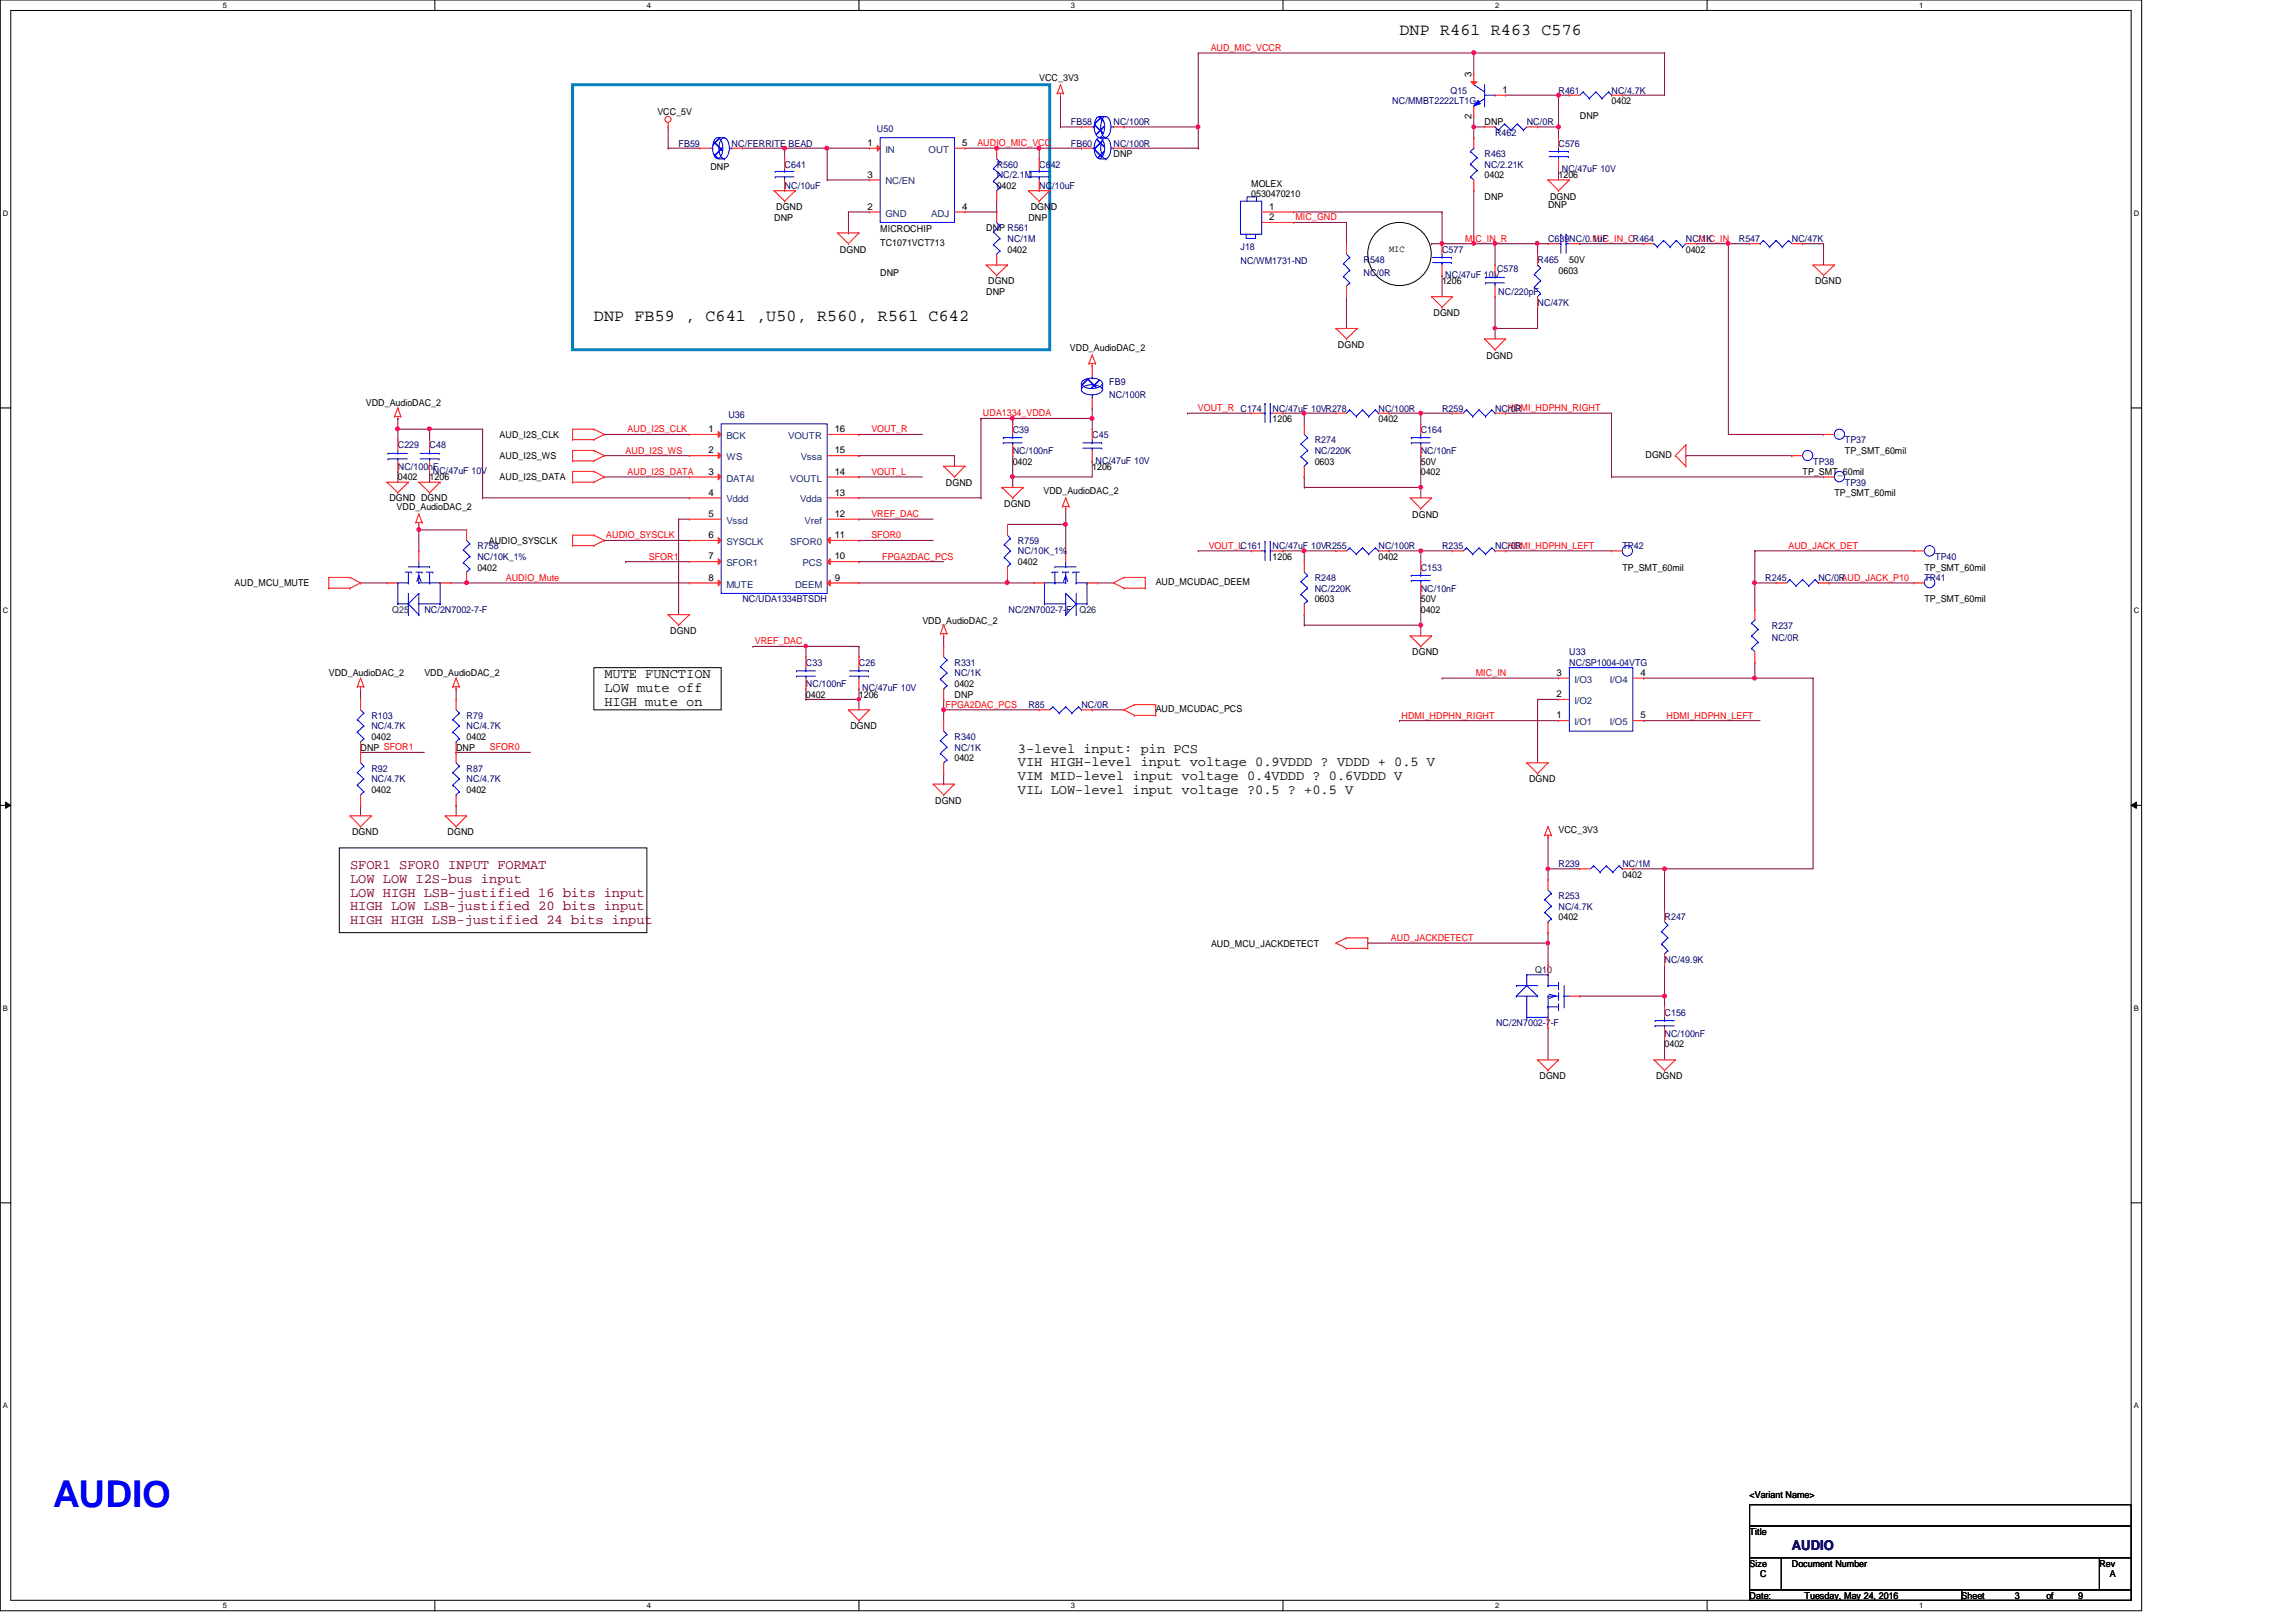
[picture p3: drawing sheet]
<svg xmlns="http://www.w3.org/2000/svg" width="297mm" height="210mm" viewBox="0 0 297 210" stroke-linecap="round" stroke-linejoin="round" font-family="sans-serif">
<defs><g id="words">
<text font-size="4.8" fill="#00f" x="6.9" y="195.1">AUDIO</text>
<g font-size="2.2">
<text x="181.1" y="4.5">DNP R461 R463 C576</text>
<text x="76.8" y="41.5">DNP FB59 , C641 ,U50, R560, R561 C642</text>
</g>
<g font-size="1.8">
<text x="78.2" y="87.8">MUTE FUNCTION</text>
<text x="78.2" y="89.6">LOW mute off</text>
<text x="78.2" y="91.4">HIGH mute on</text>
<text x="131.7" y="97.4">3-level input: pin PCS</text>
<text x="131.7" y="99.2">VIH HIGH-level input voltage 0.9VDDD ? VDDD + 0.5 V</text>
<text x="131.7" y="101">VIM MID-level input voltage 0.4VDDD ? 0.6VDDD V</text>
<text x="131.7" y="102.7">VIL LOW-level input voltage ?0.5 ? +0.5 V</text>
</g>
<g font-size="1.8" fill="#800000">
<text x="45.3" y="112.5">SFOR1 SFOR0 INPUT FORMAT</text>
<text x="45.3" y="114.3">LOW LOW I2S-bus input</text>
<text x="45.3" y="116">LOW HIGH LSB-justified 16 bits input</text>
<text x="45.3" y="117.8">HIGH LOW LSB-justified 20 bits input</text>
<text x="45.3" y="119.6">HIGH HIGH LSB-justified 24 bits input</text>
</g>
<text font-size="1.8" fill="#000080" x="231.8" y="200.5">AUDIO</text>
<g font-size="1.2">
<text x="134.4" y="10.5">VCC_3V3</text>
<text x="190.4" y="10" transform="rotate(-90 190.4 10)">3</text>
<text x="85" y="14.9">VCC_5V</text>
<text x="190.4" y="15.4" transform="rotate(-90 190.4 15.4)">2</text>
<text x="192.1" y="16.2">DNP</text>
<text x="194.4" y="12">1</text>
<text x="204.4" y="15.4">DNP</text>
<text x="208.5" y="13.5">0402</text>
<text x="91.9" y="22">DNP</text>
<text x="112.2" y="23">3</text>
<text x="112.2" y="18.9">1</text>
<text x="124.5" y="18.9">5</text>
<text x="144.1" y="20.3">DNP</text>
<text x="192.1" y="23.1">0402</text>
<text x="201.6" y="23.1">1206</text>
<text x="100.2" y="28.6">DNP</text>
<text x="100.4" y="27.2">DGND</text>
<text x="112.2" y="27.1">2</text>
<text x="124.5" y="27.1">4</text>
<text x="127.6" y="29.9">DNP R561</text>
<text x="128.9" y="24.4">0402</text>
<text x="133.1" y="28.6">DNP</text>
<text x="133.3" y="27.2">DGND</text>
<text x="161.9" y="24.2">MOLEX</text>
<text x="161.9" y="25.5">0530470210</text>
<text x="164.2" y="27.1">1</text>
<text x="164.2" y="28.5">2</text>
<text x="192.1" y="25.8">DNP</text>
<text x="200.3" y="26.9">DNP</text>
<text x="200.5" y="25.8">DGND</text>
<text x="108.7" y="32.7">DGND</text>
<text x="113.9" y="30.1">MICROCHIP</text>
<text x="113.9" y="31.8">TC1071VCT713</text>
<text x="113.9" y="35.7">DNP</text>
<text x="130.3" y="32.7">0402</text>
<text x="179.7" y="32.6">MIC</text>
<text x="201.6" y="35.4">0603</text>
<text x="203" y="34">50V</text>
<text x="218.1" y="32.7">0402</text>
<text x="127.6" y="38.1">DNP</text>
<text x="127.8" y="36.8">DGND</text>
<text x="185.5" y="40.9">DGND</text>
<text x="186.6" y="36.8">1206</text>
<text x="234.8" y="36.8">DGND</text>
<text x="138.4" y="45.4">VDD_AudioDAC_2</text>
<text x="173.1" y="45">DGND</text>
<text x="192.3" y="46.4">DGND</text>
<text x="47.3" y="52.6">VDD_AudioDAC_2</text>
<text x="64.6" y="56.7">AUD_I2S_CLK</text>
<text x="64.6" y="59.4">AUD_I2S_WS</text>
<text x="91.6" y="55.9">1</text>
<text x="91.6" y="58.7">2</text>
<text x="108" y="58.7">15</text>
<text x="108" y="55.9">16</text>
<text x="164.6" y="54.6">1206</text>
<text x="178.3" y="54.6">0402</text>
<text x="212.9" y="59.3">DGND</text>
<text x="238.7" y="58.7">TP_SMT_60mil</text>
<text x="50.4" y="64.9">DGND DGND</text>
<text x="51.3" y="66">VDD_AudioDAC_2</text>
<text x="51.5" y="62.1">0402</text>
<text x="55.6" y="62.1">1206</text>
<text x="64.6" y="62.1">AUD_I2S_DATA</text>
<text x="91.6" y="61.4">3</text>
<text x="91.6" y="64.1">4</text>
<text x="108" y="64.1">13</text>
<text x="108" y="61.4">14</text>
<text x="122.4" y="62.9">DGND</text>
<text x="129.9" y="65.6">DGND</text>
<text x="131" y="60.1">0402</text>
<text x="135" y="64">VDD_AudioDAC_2</text>
<text x="141.3" y="60.8">1206</text>
<text x="170.1" y="60.1">0603</text>
<text x="183.8" y="60.1">50V</text>
<text x="183.8" y="61.5">0402</text>
<text x="233.2" y="61.5">TP_SMT_60mil</text>
<text x="237.3" y="64.2">TP_SMT_60mil</text>
<text x="63.2" y="70.4">AUDIO_SYSCLK</text>
<text x="91.6" y="66.9">5</text>
<text x="91.6" y="69.6">6</text>
<text x="108" y="69.6">11</text>
<text x="108" y="66.9">12</text>
<text x="182.7" y="67">DGND</text>
<text x="30.3" y="75.9">AUD_MCU_MUTE</text>
<text x="61.8" y="73.8">0402</text>
<text x="91.6" y="72.4">7</text>
<text x="91.6" y="75.1">8</text>
<text x="108" y="75.1">9</text>
<text x="108" y="72.4">10</text>
<text x="131.7" y="73.2">0402</text>
<text x="149.5" y="75.7">AUD_MCUDAC_DEEM</text>
<text x="164.6" y="72.4">1206</text>
<text x="170.1" y="77.9">0603</text>
<text x="178.3" y="72.4">0402</text>
<text x="183.8" y="77.9">50V</text>
<text x="209.9" y="73.8">TP_SMT_60mil</text>
<text x="249" y="73.8">TP_SMT_60mil</text>
<text x="249" y="77.9">TP_SMT_60mil</text>
<text x="86.7" y="82">DGND</text>
<text x="119.3" y="80.7">VDD_AudioDAC_2</text>
<text x="183.8" y="79.3">0402</text>
<text x="42.5" y="87.5">VDD_AudioDAC_2</text>
<text x="54.9" y="87.5">VDD_AudioDAC_2</text>
<text x="123.5" y="88.9">0402</text>
<text x="182.7" y="84.8">DGND</text>
<text x="201.4" y="87.5">3</text>
<text x="212.2" y="87.5">4</text>
<text x="48" y="95.8">0402</text>
<text x="60.4" y="95.8">0402</text>
<text x="104.3" y="90.3">0402</text>
<text x="110" y="94.4">DGND</text>
<text x="111.1" y="90.3">1206</text>
<text x="123.5" y="90.3">DNP</text>
<text x="149.5" y="92.2">AUD_MCUDAC_PCS</text>
<text x="201.4" y="90.2">2</text>
<text x="201.4" y="93">1</text>
<text x="212.2" y="93">5</text>
<text x="46.6" y="97.2">DNP SFOR1</text>
<text x="59" y="97.2">DNP</text>
<text x="123.5" y="98.5">0402</text>
<text x="197.8" y="101.3">DGND</text>
<text x="48" y="102.6">0402</text>
<text x="60.4" y="102.6">0402</text>
<text x="121" y="104">DGND</text>
<text x="201.6" y="107.8">VCC_3V3</text>
<text x="45.5" y="108.1">DGND</text>
<text x="57.9" y="108.1">DGND</text>
<text x="209.9" y="113.6">0402</text>
<text x="201.6" y="119.1">0402</text>
<text x="156.7" y="122.5">AUD_MCU_JACKDETECT</text>
<text x="215.3" y="135.6">0402</text>
<text x="199.2" y="139.7">DGND</text>
<text x="214.2" y="139.7">DGND</text>
<text x="226.4" y="193.8">&lt;Variant Name&gt;</text>
<text x="226.4" y="198.6">Title</text>
<text x="226.4" y="202.7">Size</text>
<text x="231.8" y="202.7">Document Number</text>
<text x="271.6" y="202.7">Rev</text>
<text x="226.4" y="206.9">Date:</text>
<text x="227.7" y="204.1">C</text>
<text x="233.5" y="206.9">Tuesday, May 24, 2016</text>
<text x="253.8" y="206.9">Sheet</text>
<text x="260.6" y="206.9">3</text>
<text x="264.7" y="206.9">of</text>
<text x="268.9" y="206.9">9</text>
<text x="273" y="204.1">A</text>
</g>
<g font-size="1.2" fill="#f00">
<text x="156.6" y="6.6">AUD_MIC_VCCR</text>
<text x="126.4" y="18.9">AUDIO_MIC_VCC</text>
<text x="167.6" y="28.5">MIC_GND</text>
<text x="189.6" y="31.3">MIC_IN_R</text>
<text x="206" y="31.3">MIC_IN_CR464</text>
<text x="219.7" y="31.3">MIC_IN</text>
<text x="127.2" y="53.9">UDA1334_VDDA</text>
<text x="155" y="53.2">VOUT_R C174</text>
<text x="195" y="53.2">HDMI_HDPHN_RIGHT</text>
<text x="80.9" y="58.7">AUD_I2S_WS</text>
<text x="81.2" y="56">AUD_I2S_CLK</text>
<text x="112.7" y="56">VOUT_R</text>
<text x="81.2" y="61.5">AUD_I2S_DATA</text>
<text x="112.7" y="61.5">VOUT_L</text>
<text x="78.4" y="69.7">AUDIO_SYSCLK</text>
<text x="112.7" y="66.9">VREF_DAC</text>
<text x="112.7" y="69.7">SFOR0</text>
<text x="156.4" y="71">VOUT_LC161</text>
<text x="195" y="71">HDMI_HDPHN_LEFT</text>
<text x="231.4" y="71">AUD_JACK_DET</text>
<text x="65.4" y="75.2">AUDIO_Mute</text>
<text x="83.9" y="72.4">SFOR1</text>
<text x="114.1" y="72.4">FPGA2DAC_PCS</text>
<text x="97.7" y="83.4">VREF_DAC</text>
<text x="190.9" y="87.5">MIC_IN</text>
<text x="122.3" y="91.6">FPGA2DAC_PCS</text>
<text x="181.3" y="93">HDMI_HDPHN_RIGHT</text>
<text x="215.6" y="93">HDMI_HDPHN_LEFT</text>
<text x="63.4" y="97.1">SFOR0</text>
<text x="180" y="121.8">AUD_JACKDETECT</text>
</g>
<g font-size="1.2" fill="#000080">
<text x="113.5" y="17">U50</text>
<text x="138.6" y="16.2">FB58</text>
<text x="144.1" y="16.2">NC/100R</text>
<text x="180.1" y="13.5">NC/MMBT2222LT1G</text>
<text x="187.7" y="12.1">Q15</text>
<text x="193.4" y="17.6">R462</text>
<text x="197.5" y="16.2">NC/0R</text>
<text x="201.6" y="12.1">R461</text>
<text x="208.5" y="12.1">NC/4.7K</text>
<text x="87.8" y="19">FB59</text>
<text x="94.7" y="19">NC/FERRITE BEAD</text>
<text x="101.5" y="21.7">C641</text>
<text x="128.9" y="21.7">R560</text>
<text x="128.9" y="23.1">NC/2.1M</text>
<text x="134.4" y="21.7">C642</text>
<text x="138.6" y="19">FB60</text>
<text x="144.1" y="19">NC/100R</text>
<text x="192.1" y="20.3">R463</text>
<text x="192.1" y="21.7">NC/2.21K</text>
<text x="201.6" y="19">C576</text>
<text x="202.1" y="22.3">NC/47uF 10V</text>
<text x="101.5" y="24.4">NC/10uF</text>
<text x="134.4" y="24.4">NC/10uF</text>
<text x="130.3" y="31.3">NC/1M</text>
<text x="160.5" y="32.4">J18</text>
<text x="160.5" y="34.2">NC/WM1731-ND</text>
<text x="176.4" y="34">R548</text>
<text x="176.4" y="35.7">NC/0R</text>
<text x="186.6" y="32.7">C577</text>
<text x="187" y="36">NC/47uF 10V</text>
<text x="193.7" y="35.3">C578</text>
<text x="198.9" y="34">R465</text>
<text x="200.3" y="31.3">C639NC/0.1uF</text>
<text x="218.1" y="31.3">NC/1K</text>
<text x="225" y="31.3">R547</text>
<text x="231.8" y="31.3">NC/47K</text>
<text x="193.8" y="38.1">NC/220pF</text>
<text x="198.9" y="39.5">NC/47K</text>
<text x="143.5" y="49.8">FB9</text>
<text x="143.5" y="51.5">NC/100R</text>
<text x="164.6" y="53.3">NC/47uF 10VR278</text>
<text x="178.3" y="53.3">NC/100R</text>
<text x="186.6" y="53.3">R259</text>
<text x="193.4" y="53.3">NC/0R</text>
<text x="51.5" y="58">C229</text>
<text x="55.6" y="58">C48</text>
<text x="94.2" y="54.1">U36</text>
<text x="131" y="56">C39</text>
<text x="131" y="58.7">NC/100nF</text>
<text x="141.3" y="56.7">C45</text>
<text x="141.7" y="60">NC/47uF 10V</text>
<text x="170.1" y="57.4">R274</text>
<text x="170.1" y="58.7">NC/220K</text>
<text x="183.8" y="56">C164</text>
<text x="183.8" y="58.7">NC/10nF</text>
<text x="238.7" y="57.4">TP37</text>
<text x="51.5" y="60.8">NC/100nF</text>
<text x="56" y="61.3">NC/47uF 10V</text>
<text x="234.6" y="60.1">TP38</text>
<text x="238.7" y="62.9">TP39</text>
<text x="61.8" y="71.1">R758</text>
<text x="131.7" y="70.4">R759</text>
<text x="131.7" y="71.8">NC/10K_1%</text>
<text x="164.6" y="71.1">NC/47uF 10VR255</text>
<text x="178.3" y="71.1">NC/100R</text>
<text x="186.6" y="71.1">R235</text>
<text x="193.4" y="71.1">NC/0R</text>
<text x="209.9" y="71.1">TP42</text>
<text x="61.8" y="72.4">NC/10K_1%</text>
<text x="96.1" y="77.9">NC/UDA1334BTSDH</text>
<text x="170.1" y="75.2">R248</text>
<text x="170.1" y="76.6">NC/220K</text>
<text x="183.8" y="73.8">C153</text>
<text x="183.8" y="76.6">NC/10nF</text>
<text x="228.4" y="75.2">R245</text>
<text x="235.2" y="75.2">NC/0RAUD_JACK_P10</text>
<text x="249" y="75.2">TP41</text>
<text x="250.4" y="72.4">TP40</text>
<text x="54.9" y="79.3">NC/2N7002-7-F</text>
<text x="130.5" y="79.3">NC/2N7002-7-F</text>
<text x="229.2" y="81.4">R237</text>
<text x="229.2" y="83">NC/0R</text>
<text x="104.3" y="86.1">C33</text>
<text x="104.3" y="88.9">NC/100nF</text>
<text x="111.1" y="86.1">C26</text>
<text x="111.5" y="89.5">NC/47uF 10V</text>
<text x="123.5" y="86.1">R331</text>
<text x="123.5" y="87.5">NC/1K</text>
<text x="203" y="84.8">U33</text>
<text x="203" y="86.1">NC/SP1004-04VTG</text>
<text x="48" y="93">R103</text>
<text x="48" y="94.4">NC/4.7K</text>
<text x="60.4" y="93">R79</text>
<text x="60.4" y="94.4">NC/4.7K</text>
<text x="123.5" y="95.8">R340</text>
<text x="133.1" y="91.7">R85</text>
<text x="139.9" y="91.7">NC/0R</text>
<text x="48" y="99.9">R92</text>
<text x="48" y="101.3">NC/4.7K</text>
<text x="60.4" y="99.9">R87</text>
<text x="60.4" y="101.3">NC/4.7K</text>
<text x="123.5" y="97.2">NC/1K</text>
<text x="201.6" y="112.2">R239</text>
<text x="209.9" y="112.2">NC/1M</text>
<text x="201.6" y="116.3">R253</text>
<text x="201.6" y="117.7">NC/4.7K</text>
<text x="215.3" y="119.1">R247</text>
<text x="215.3" y="124.6">NC/49.9K</text>
<text x="215.3" y="131.4">C156</text>
<text x="193.5" y="132.8">NC/2N7002-7-F</text>
<text x="215.3" y="134.2">NC/100nF</text>
</g>
<g font-size="1.2" fill="#004080">
<text x="114.6" y="23.9">NC/EN</text>
<text x="114.6" y="19.8">IN</text>
<text x="120.1" y="19.8">OUT</text>
<text x="114.6" y="28">GND</text>
<text x="120.5" y="28">ADJ</text>
<text x="94" y="56.8">BCK</text>
<text x="94" y="59.6">WS</text>
<text x="102" y="56.8">VOUTR</text>
<text x="103.6" y="59.6">Vssa</text>
<text x="94" y="62.3">DATAI</text>
<text x="94" y="65">Vddd</text>
<text x="102.2" y="62.3">VOUTL</text>
<text x="103.5" y="65">Vdda</text>
<text x="94" y="67.8">Vssd</text>
<text x="94" y="70.5">SYSCLK</text>
<text x="102.2" y="70.5">SFOR0</text>
<text x="104.1" y="67.8">Vref</text>
<text x="94" y="73.3">SFOR1</text>
<text x="94" y="76">MUTE</text>
<text x="102.9" y="76">DEEM</text>
<text x="103.8" y="73.3">PCS</text>
<text x="203.7" y="88.3">I/O3</text>
<text x="208.3" y="88.3">I/O4</text>
<text x="203.7" y="91.1">I/O2</text>
<text x="203.7" y="93.9">I/O1</text>
<text x="208.3" y="93.9">I/O5</text>
</g>
<g font-size="1.2" fill="#004040">
<text x="50.8" y="79.3">Q25</text>
<text x="139.7" y="79.3">Q26</text>
<text x="198.6" y="125.9">Q10</text>
</g>
<g font-size="1">
<text x="28.8" y="1">5</text>
<text x="83.7" y="1">4</text>
<text x="138.6" y="1">3</text>
<text x="193.4" y="1">2</text>
<text x="248.3" y="1">1</text>
<text x=".4" y="27.9">D</text>
<text x="276.1" y="27.9">D</text>
<text x=".4" y="79.4">C</text>
<text x="276.1" y="79.4">C</text>
<text x=".4" y="130.8">B</text>
<text x="276.1" y="130.8">B</text>
<text x=".4" y="182.2">A</text>
<text x="276.1" y="182.2">A</text>
<text x="28.8" y="208.1">5</text>
<text x="83.7" y="208.1">4</text>
<text x="138.6" y="208.1">3</text>
<text x="193.4" y="208.1">2</text>
<text x="248.3" y="208.1">1</text>
</g>
</g></defs>
<path d="M0 0h277.1v208.4h-277.1zM1.4 1.4h274.3v205.7h-274.3z" fill="none" stroke="#000" stroke-width=".13"/>
<g fill="#fff">
<path d="M28.8 .1h.6v1.1h-.6z"/>
<path d="M28.8 207.2h.6v1.1h-.6z"/>
</g>
<path d="M56.3 0v1.4M56.3 207.1v1.3" fill="none" stroke="#000" stroke-width=".13"/>
<g fill="#fff">
<path d="M83.7 .1h.5v1.1h-.5z"/>
<path d="M83.7 207.2h.5v1.1h-.5z"/>
</g>
<path d="M111.1 0v1.4M111.1 207.1v1.3" fill="none" stroke="#000" stroke-width=".13"/>
<g fill="#fff">
<path d="M138.6 .1h.5v1.1h-.5z"/>
<path d="M138.6 207.2h.5v1.1h-.5z"/>
</g>
<path d="M166 0v1.4M166 207.1v1.3" fill="none" stroke="#000" stroke-width=".13"/>
<g fill="#fff">
<path d="M193.4 .1h.6v1.1h-.6z"/>
<path d="M193.4 207.2h.6v1.1h-.6z"/>
</g>
<path d="M220.8 0v1.4M220.8 207.1v1.3" fill="none" stroke="#000" stroke-width=".13"/>
<g fill="#fff">
<path d="M248.3 .1h.5v1.1h-.5z"/>
<path d="M248.3 207.2h.5v1.1h-.5z"/>
<path d="M.4 27.1h.7v1.1h-.7z"/>
<path d="M276.1 27.1h.7v1.1h-.7z"/>
<path d="M.4 78.5h.7v1.1h-.7z"/>
<path d="M276.1 78.5h.7v1.1h-.7z"/>
</g>
<path d="M0 52.8h1.4M275.7 52.8h1.4" fill="none" stroke="#000" stroke-width=".13"/>
<g fill="#fff">
<path d="M.4 129.9h.6v1.1h-.6z"/>
<path d="M276.1 129.9h.6v1.1h-.6z"/>
</g>
<path d="M0 104.2h1.4M.7 103.8l.7 .4-.7 .4zM275.7 104.2l.7-.4v.8zM275.7 104.2h1.4" fill="none" stroke="#000" stroke-width=".13"/>
<path d="M.7 103.8l.7 .4-.7 .4zM275.7 104.2l.7-.4v.8z" fill="#000"/>
<g fill="#fff">
<path d="M.4 181.4h.6v1.1h-.6z"/>
<path d="M276.1 181.4h.6v1.1h-.6z"/>
</g>
<g fill="none" stroke="#000" stroke-width=".13">
<path d="M76.8 86.4h16.5v5.5h-16.5zM43.9 109.7h39.8v11h-39.8zM0 155.7h1.4M275.7 155.7h1.4"/>
<circle cx="181.1" cy="32.9" r="4.1"/>
</g>
<path d="M74.1 11h61.7v34.3h-61.7z" fill="none" stroke="#0080c0" stroke-width=".38"/>
<path d="M111.1 72.7h.1M111.1 72.7h11M122.1 91.9h.1M122.1 91.9h12.3M122.1 91.9v1.4" fill="none" stroke="#800040" stroke-width=".13"/>
<circle cx="122.1" cy="91.9" r=".26" fill="#f0f"/>
<circle cx="122.1" cy="91.9" r=".26" fill="none" stroke="#f0f" stroke-width=".13"/>
<path d="M60.4 75.4h28.8M89.2 75.4h.1M122.1 82.3h.1M122.1 82.3v1.4" fill="none" stroke="#800040" stroke-width=".13"/>
<circle cx="60.4" cy="75.4" r=".26" fill="#f0f"/>
<circle cx="60.4" cy="75.4" r=".26" fill="none" stroke="#f0f" stroke-width=".13"/>
<path d="M153.6 53.5h.1M153.6 53.5h8.3M168.7 53.5h.1M168.7 53.5h4.1M168.7 53.5v1.4" fill="none" stroke="#800040" stroke-width=".13"/>
<circle cx="168.7" cy="53.5" r=".26" fill="#f0f"/>
<circle cx="168.7" cy="53.5" r=".26" fill="none" stroke="#f0f" stroke-width=".13"/>
<path d="M183.8 53.5h.1M183.8 53.5h4.1M183.8 53.5v1.4M194.8 53.5h.1M194.8 53.5h13.7M168.7 71.3h.1M168.7 71.3v1.4" fill="none" stroke="#800040" stroke-width=".13"/>
<circle cx="168.7" cy="71.3" r=".26" fill="#f0f"/>
<circle cx="168.7" cy="71.3" r=".26" fill="none" stroke="#f0f" stroke-width=".13"/>
<g fill="none" stroke="#800040" stroke-width=".13">
<path d="M51.5 54.1h.1M51.5 55.5h.1M51.5 54.1v2.8M78.2 56.2h.1M78.2 59h.1M78.2 56.2h11M78.2 59h11M111.1 59h.1M111.1 59h12.4M131 54.1h.1M131 54.1v.8M141.3 54.1h.1"/>
<path d="M141.3 54.1v1.4M51.5 61h.1M51.5 61v1.4M78.2 61.7h.1M78.2 61.7h11M155 71.3h.1M155 71.3h6.9M168.7 71.3h.1M168.7 71.3h4.1M183.8 71.3h.1M183.8 71.3h4.1M183.8 71.3v1.4"/>
<path d="M104.3 83.7h.1M104.3 90.5h.1M104.3 83.7v1.3M104.3 90.5h6.8M111.1 83.7h.1M111.1 83.7v1.3M183.8 80.9h.1M183.8 80.9v1.4"/>
</g>
<path d="M110.9 90.3h.4v.2v.1l-.2 .1-.2-.1z" fill-rule="evenodd" fill="#f0f"/>
<path d="M110.9 90.3h.4v.2v.1l-.2 .1-.2-.1z" fill="none" stroke="#f0f" stroke-width=".13"/>
<path d="M104.3 83.7h.1M104.3 83.7h6.8" fill="none" stroke="#800040" stroke-width=".13"/>
<path d="M104.1 83.5h.3l.1 .1-.1 .2-.2 .1-.1-.1z" fill-rule="evenodd" fill="#f0f"/>
<path d="M104.1 83.5h.3l.1 .1-.1 .2-.2 .1-.1-.1z" fill="none" stroke="#f0f" stroke-width=".13"/>
<g fill="none" stroke="#800040" stroke-width=".13">
<path d="M111.1 56.2h.1M111.1 56.2h8.2M78.2 69.9h.1M78.2 69.9h11M80.9 72.7h.1M80.9 72.7h8.3M111.1 67.2h.1M111.1 61.7h.1M111.1 69.9h.1M111.1 67.2h9.6M111.1 61.7h8.2M111.1 69.9h9.6"/>
<path d="M168.7 63.1h.1M168.7 63.1h15.1M46.6 97.4h.1M46.6 89.2h.1M46.6 97.4h8.3M46.6 89.2v1.3M59 97.4h.1M59 89.2h.1M59 97.4h9.6M59 89.2v1.3M97.4 83.7h.1M97.4 83.7h6.9"/>
<path d="M111.1 90.5h.1M111.1 90.5v1.4M59 104.2h.1M59 104.2v1.4"/>
</g>
<circle cx="183.8" cy="63" r=".25" fill="#f0f"/>
<circle cx="183.8" cy="63" r=".25" fill="none" stroke="#f0f" stroke-width=".13"/>
<path d="M179.7 71.3h.1M179.7 71.3h4.1M122.1 90.5h.1M122.1 90.5v1.4" fill="none" stroke="#800040" stroke-width=".13"/>
<circle cx="183.8" cy="71.3" r=".26" fill="#f0f"/>
<circle cx="183.8" cy="71.3" r=".26" fill="none" stroke="#f0f" stroke-width=".13"/>
<path d="M179.7 53.5h.1M179.7 53.5h4.1" fill="none" stroke="#800040" stroke-width=".13"/>
<circle cx="183.8" cy="53.5" r=".26" fill="#f0f"/>
<circle cx="183.8" cy="53.5" r=".26" fill="none" stroke="#f0f" stroke-width=".13"/>
<g fill="none" stroke="#800040" stroke-width=".13">
<path d="M131 59h.1M131 59v4.1M166 53.5h.1M166 53.5h2.7M131 61.7h.1M166 71.3h.1M166 71.3h2.7M168.7 79.5h.1M168.7 79.5v1.4M104.3 89.2h.1M104.3 89.2v1.3M111.1 89.2h.1"/>
<path d="M111.1 89.2v1.3M168.7 80.9h.1M168.7 80.9h15.1"/>
</g>
<circle cx="183.8" cy="80.9" r=".26" fill="#f0f"/>
<circle cx="183.8" cy="80.9" r=".26" fill="none" stroke="#f0f" stroke-width=".13"/>
<path d="M183.8 59h.1M183.8 59v5.4M131 61.7h.1M131 61.7h10.3M168.7 61.7h.1M168.7 61.7v1.4M183.8 76.8h.1M183.8 63.1h.1M183.8 76.8v4.1" fill="none" stroke="#800040" stroke-width=".13"/>
<circle cx="131" cy="61.7" r=".26" fill="#f0f"/>
<circle cx="131" cy="61.7" r=".26" fill="none" stroke="#f0f" stroke-width=".13"/>
<path d="M51.5 55.5h.1M51.5 55.5h4.1M55.6 55.5h.1M55.6 55.5v1.4M141.3 59.6h.1M141.3 59.6v2.1M55.6 61h.1M55.6 61v1.4M87.8 67.2h.1M87.8 67.2h1.4M87.8 67.2v12.3" fill="none" stroke="#800040" stroke-width=".13"/>
<circle cx="55.5" cy="55.5" r=".26" fill="#f0f"/>
<circle cx="55.5" cy="55.5" r=".26" fill="none" stroke="#f0f" stroke-width=".13"/>
<circle cx="51.4" cy="55.5" r=".26" fill="#f0f"/>
<circle cx="51.4" cy="55.5" r=".26" fill="none" stroke="#f0f" stroke-width=".13"/>
<path d="M131 54.1h.1M131 54.1h10.3" fill="none" stroke="#800040" stroke-width=".13"/>
<circle cx="141.3" cy="54.1" r=".26" fill="#f0f"/>
<circle cx="141.3" cy="54.1" r=".26" fill="none" stroke="#f0f" stroke-width=".13"/>
<circle cx="131" cy="54.1" r=".26" fill="#f0f"/>
<circle cx="131" cy="54.1" r=".26" fill="none" stroke="#f0f" stroke-width=".13"/>
<g fill="none" stroke="#800040" stroke-width=".13">
<path d="M208.5 53.5h.1M208.5 53.5v8.2M218.1 59h.1M218.1 59h13.7M194.8 71.3h.1M194.8 71.3h13.7M208.5 61.7h.1M208.5 61.7h27.4M141.3 91.9h.1M141.3 91.9h4.1M181.1 93.3h.1M181.1 93.3h20.5"/>
<path d="M198.9 90.5h.1M198.9 90.5h2.7M198.9 90.5v8.2M212.6 93.3h.1M212.6 93.3h15.1M46.6 104.2h.1M46.6 104.2v1.4M176.9 122h.1M176.9 122h23.4M200.3 133h.1M200.3 133v4.2"/>
</g>
<path d="M200.1 121.9l.1-.1 .2 .1v.3l-.2 .1-.1-.1z" fill-rule="evenodd" fill="#f0f"/>
<path d="M200.1 121.9l.1-.1 .2 .1v.3l-.2 .1-.1-.1z" fill="none" stroke="#f0f" stroke-width=".13"/>
<path d="M215.3 112.4h.1M215.3 112.4v5.5M204.4 128.9h.1M204.4 128.9h10.9" fill="none" stroke="#800040" stroke-width=".13"/>
<circle cx="215.3" cy="128.9" r=".26" fill="#f0f"/>
<circle cx="215.3" cy="128.9" r=".26" fill="none" stroke="#f0f" stroke-width=".13"/>
<g fill="none" stroke="#800040" stroke-width=".13">
<path d="M234.6 87.8h.1M234.6 87.8v24.6h-23.4M200.3 112.4h.1M200.3 112.4v1.4M211.2 112.4h.1M215.3 112.4h.1M200.3 120.7h.1M200.3 122h.1M200.3 120.7v4.1M215.3 124.8h.1M215.3 128.9h.1M215.3 134.4h.1"/>
<path d="M215.3 124.8v5.5M215.3 134.4v2.8"/>
</g>
<circle cx="215.3" cy="112.4" r=".26" fill="#f0f"/>
<circle cx="215.3" cy="112.4" r=".26" fill="none" stroke="#f0f" stroke-width=".13"/>
<path d="M141.3 52.8h.1M141.3 52.8v1.3M227 87.8h.1M227 85.7h.1M227 87.8h7.6M227 85.7v2.1M200.3 112.4h.1M200.3 108.3h.1M200.3 112.4h4.1M200.3 108.3v4.1" fill="none" stroke="#800040" stroke-width=".13"/>
<path d="M200.1 112.2h.1l.2 .1v.3l-.2 .1-.1-.1z" fill-rule="evenodd" fill="#f0f"/>
<path d="M200.1 112.2h.1l.2 .1v.3l-.2 .1-.1-.1z" fill="none" stroke="#f0f" stroke-width=".13"/>
<path d="M111.1 75.4h19.2M130.3 75.4h.1" fill="none" stroke="#800040" stroke-width=".13"/>
<circle cx="130.3" cy="75.4" r=".26" fill="#f0f"/>
<circle cx="130.3" cy="75.4" r=".26" fill="none" stroke="#f0f" stroke-width=".13"/>
<path d="M212.6 87.8h.1M212.6 87.8h14.4" fill="none" stroke="#800040" stroke-width=".13"/>
<circle cx="227" cy="87.8" r=".26" fill="#f0f"/>
<circle cx="227" cy="87.8" r=".26" fill="none" stroke="#f0f" stroke-width=".13"/>
<path d="M227 71.3h.1M227 71.3h20.6M227 71.3v4.1" fill="none" stroke="#800040" stroke-width=".13"/>
<circle cx="227" cy="75.4" r=".26" fill="#f0f"/>
<circle cx="227" cy="75.4" r=".26" fill="none" stroke="#f0f" stroke-width=".13"/>
<path d="M219.5 31.5h.1M219.5 31.5h4.1M223.6 31.5h.1M223.6 31.5v24.7M227 75.4h.1M227 75.4h2.8M236.6 75.4h.1M236.6 75.4h11M186.6 87.8h.1M186.6 87.8h15" fill="none" stroke="#800040" stroke-width=".13"/>
<circle cx="223.6" cy="31.5" r=".26" fill="#f0f"/>
<circle cx="223.6" cy="31.5" r=".26" fill="none" stroke="#f0f" stroke-width=".13"/>
<path d="M193.4 31.5h.1M193.4 38.4h.1M193.4 31.5v2.8M193.4 38.4v5.5M198.9 39.8h.1M198.9 39.8v2.7h-5.5M193.4 42.5h.1M227 75.4h.1M227 75.4v3.5" fill="none" stroke="#800040" stroke-width=".13"/>
<path d="M193.2 42.3h.3l.1 .2-.1 .1-.1 .1-.2-.1z" fill-rule="evenodd" fill="#f0f"/>
<path d="M193.2 42.3h.3l.1 .2-.1 .1-.1 .1-.2-.1z" fill="none" stroke="#f0f" stroke-width=".13"/>
<path d="M186.6 35.6h.1M186.6 35.6v2.8M190.7 31.5h.1M190.7 31.5h2.7" fill="none" stroke="#800040" stroke-width=".13"/>
<path d="M193.2 31.3l.2-.1 .2 .2-.1 .3h-.1h-.2z" fill-rule="evenodd" fill="#f0f"/>
<path d="M193.2 31.3l.2-.1 .2 .2-.1 .3h-.1h-.2z" fill="none" stroke="#f0f" stroke-width=".13"/>
<g fill="none" stroke="#800040" stroke-width=".13">
<path d="M190.7 16.4h.1M190.7 15.1v1.3M201.6 12.3h.1M201.6 16.4h.1M201.6 12.3h1.4M201.6 16.4v1.4M209.9 12.3h.1M215.3 6.9h.1M215.3 6.9v5.4h-5.4M190.7 24.7h.1M190.7 24.7v6.8M201.6 21.9h.1"/>
<path d="M201.6 21.9v1.4"/>
</g>
<circle cx="190.7" cy="31.5" r=".26" fill="#f0f"/>
<circle cx="190.7" cy="31.5" r=".26" fill="none" stroke="#f0f" stroke-width=".13"/>
<path d="M190.7 16.4h.1M190.7 16.4h1.4" fill="none" stroke="#800040" stroke-width=".13"/>
<circle cx="190.7" cy="16.4" r=".26" fill="#f0f"/>
<circle cx="190.7" cy="16.4" r=".26" fill="none" stroke="#f0f" stroke-width=".13"/>
<path d="M190.7 17.8h.1M190.7 16.4v1.4M198.9 16.4h2.7M201.6 16.4h.1M201.6 12.3h.1M201.6 12.3v4.1" fill="none" stroke="#800040" stroke-width=".13"/>
<circle cx="201.6" cy="16.4" r=".26" fill="#f0f"/>
<circle cx="201.6" cy="16.4" r=".26" fill="none" stroke="#f0f" stroke-width=".13"/>
<circle cx="201.6" cy="12.3" r=".26" fill="#f0f"/>
<circle cx="201.6" cy="12.3" r=".26" fill="none" stroke="#f0f" stroke-width=".13"/>
<g fill="none" stroke="#800040" stroke-width=".13">
<path d="M190.7 6.9h.1M190.7 6.9v2.7M194.8 12.3h.1M194.8 12.3h6.8M167.3 28.8h.1M167.3 27.4h.1M167.3 28.8h6.9M167.3 27.4h19.3M174.2 38.4h.1M174.2 28.8h.1M174.2 28.8v2.7M174.2 38.4v4.1"/>
<path d="M185.2 31.5h.1M185.2 31.5h1.4M198.9 31.5h.1M198.9 31.5v1.4M204.4 31.5h.1M204.4 31.5h8.2M123.5 59h.1M123.5 59v1.3M122.1 101.5h.1M122.1 100.1v1.4"/>
</g>
<circle cx="198.9" cy="31.5" r=".26" fill="#f0f"/>
<circle cx="198.9" cy="31.5" r=".26" fill="none" stroke="#f0f" stroke-width=".13"/>
<path d="M186.6 27.4h.1M186.6 27.4v4.1" fill="none" stroke="#800040" stroke-width=".13"/>
<path d="M186.4 31.3l.1-.1 .2 .2v.3h-.2h-.1z" fill-rule="evenodd" fill="#f0f"/>
<path d="M186.4 31.3l.1-.1 .2 .2v.3h-.2h-.1z" fill="none" stroke="#f0f" stroke-width=".13"/>
<g fill="none" stroke="#800040" stroke-width=".13">
<path d="M86.4 16.4h.1M86.4 19.2h.1M86.4 16.4v2.8M86.4 19.2h4.1M101.5 19.2h.1M101.5 19.2h11M101.5 19.2v1.4M107 19.2h.1M107 19.2v4.1M112.5 19.2h.1M124.8 19.2h4.1M128.9 19.2h.1"/>
<path d="M134.4 19.2h.1M134.4 19.2v1.4M107 23.3h.1M107 23.3h5.5M109.8 27.4h.1M109.8 30.1h.1M109.8 27.4h2.7M109.8 27.4v2.7M186.6 31.5h.1M186.6 31.5h4.1M193.4 31.5h.1M193.4 31.5h6.9"/>
<path d="M198.9 31.5h.1M223.6 31.5h.1M223.6 31.5h2.8M233.2 31.5h.1M233.2 31.5h2.7M235.9 31.5h.1M235.9 31.5v2.8M223.6 56.2h12.3M235.9 56.2h.1"/>
</g>
<circle cx="101.5" cy="19.2" r=".26" fill="#f0f"/>
<circle cx="101.5" cy="19.2" r=".26" fill="none" stroke="#f0f" stroke-width=".13"/>
<circle cx="107" cy="19.2" r=".26" fill="#f0f"/>
<circle cx="107" cy="19.2" r=".26" fill="none" stroke="#f0f" stroke-width=".13"/>
<path d="M96.1 19.2h5.4M101.5 19.2h.1M128.9 19.2h5.5M134.4 19.2h.1M124.8 27.4h4.1M128.9 27.4h.1M128.9 26v1.4" fill="none" stroke="#800040" stroke-width=".13"/>
<circle cx="128.9" cy="19.2" r=".26" fill="#f0f"/>
<circle cx="128.9" cy="19.2" r=".26" fill="none" stroke="#f0f" stroke-width=".13"/>
<g fill="none" stroke="#800040" stroke-width=".13">
<path d="M137.2 16.4h.1M137.2 12.3h.1M137.2 16.4h2.7M137.2 12.3v4.1M145.4 16.4h.1M145.4 16.4h9.6M145.4 19.2h9.6M155 19.2h.1M155 16.4h.1M155 16.4v2.8M155 6.9h60.3M190.7 6.9h.1"/>
<path d="M215.3 6.9h.1"/>
</g>
<circle cx="190.7" cy="6.8" r=".26" fill="#f0f"/>
<circle cx="190.7" cy="6.8" r=".26" fill="none" stroke="#f0f" stroke-width=".13"/>
<path d="M155 6.9h.1M155 6.9v9.5" fill="none" stroke="#800040" stroke-width=".13"/>
<circle cx="155" cy="16.4" r=".26" fill="#f0f"/>
<circle cx="155" cy="16.4" r=".26" fill="none" stroke="#f0f" stroke-width=".13"/>
<path d="M134.4 19.2h5.5M139.9 19.2h.1" fill="none" stroke="#800040" stroke-width=".13"/>
<circle cx="134.4" cy="19.2" r=".26" fill="#f0f"/>
<circle cx="134.4" cy="19.2" r=".26" fill="none" stroke="#f0f" stroke-width=".13"/>
<g fill="none" stroke="#800040" stroke-width=".13">
<path d="M126.9 54.1h.1M126.9 54.1v10.3M126.9 54.1h4.1M111.1 64.4h15.8M126.9 64.4h.1M130.3 74.7h.1M130.3 75.4h.1M130.3 75.4h3.5M130.3 74.7v.7M137.9 67.9h.1M137.9 65.8v2.1M142 75.4h.1"/>
<path d="M142 75.4h2.1"/>
</g>
<circle cx="137.8" cy="67.9" r=".26" fill="#f0f"/>
<circle cx="137.8" cy="67.9" r=".26" fill="none" stroke="#f0f" stroke-width=".13"/>
<g fill="none" stroke="#800040" stroke-width=".13">
<path d="M55.6 55.5h6.8M62.4 55.5h.1M62.4 55.5v8.9M54.2 68.6h.1M54.2 67.9v.7M54.2 68.6h6.2M58.3 75.4h2.1M60.4 75.4h.1M60.4 68.6h.1M62.4 64.4h.1M62.4 64.4h26.8M89.2 64.4h.1"/>
<path d="M130.3 67.9h7.6M137.9 67.9h.1M137.9 71.3h.1M137.9 67.9v3.4"/>
</g>
<circle cx="54.2" cy="68.5" r=".26" fill="#f0f"/>
<circle cx="54.2" cy="68.5" r=".26" fill="none" stroke="#f0f" stroke-width=".13"/>
<path d="M46.6 75.4h.1M46.6 75.4h3.5M54.2 71.3h.1M54.2 68.6v2.7" fill="none" stroke="#800040" stroke-width=".13"/>
<g fill="none" stroke="#f00" stroke-width=".13">
<path d="M86.4 16.4h.1M86.4 15.9v.5M123.5 19.2h1.3M124.8 19.2h.1M136.8 12.1h.1M136.8 12.1h.8M137.2 12.3h.1M137.2 11h.1M137.2 12.1v.2M137.2 11l.4 1.1M137.2 11l-.4 1.1M137.6 12.1h.1"/>
<path d="M190.7 17.8h.1M190.7 17.8v1.4M203 12.3h.1M203 12.3h1.4M208.5 12.3h1.4M209.9 12.3h.1M100.2 24.7h.1M100.2 24.7h2.7M100.2 24.7l1.3 1.3M101.5 26h.1M102.9 24.7h.1M102.9 24.7l-1.4 1.3"/>
<path d="M108.4 30.1h.1M108.4 30.1h2.7M108.4 30.1l1.4 1.4M109.8 31.5h.1M111.1 30.1h.1M111.1 30.1l-1.3 1.4M112.5 23.3h.1M112.5 27.4h.1M112.5 23.3h1.4M112.5 27.4h1.4M123.5 27.4h1.3M124.8 27.4h.1"/>
<path d="M127.6 34.3h.1M127.6 34.3h2.7M127.6 34.3l1.3 1.3M128.9 35.6h.1M130.3 34.3h.1M130.3 34.3l-1.4 1.3M133.1 24.7h.1M133.1 24.7h2.7M133.1 24.7l1.3 1.3M134.4 26h.1M135.8 24.7h.1M135.8 24.7l-1.4 1.3"/>
<path d="M185.2 38.4h.1M185.2 38.4h2.7M185.2 38.4l1.4 1.4M186.6 39.8h.1M187.9 38.4h.1M187.9 38.4l-1.3 1.4M190.7 24.7h.1M190.7 23.3v1.4M200.3 23.3h.1M200.3 23.3h2.7M200.3 23.3l1.3 1.4M201.6 24.7h.1"/>
<path d="M203 23.3h.1M203 23.3l-1.4 1.4M234.6 34.3h.1M234.6 34.3h2.7M234.6 34.3l1.3 1.3M235.9 35.6h.1M237.3 34.3h.1M237.3 34.3l-1.4 1.3M51.1 53.9h.1M51.1 53.9h.8M51.5 54.1h.1M51.5 52.8h.1"/>
<path d="M51.5 56.9h.1M51.5 53.9v.2M51.5 56.9v1.4M51.5 59.6v1.4M51.5 52.8l-.4 1.1M51.5 52.8l.4 1.1M51.9 53.9h.1M74.1 55.5h.1M74.1 56.9h.1M74.1 58.3h.1M74.1 59.6h.1M74.1 55.5v1.4"/>
<path d="M74.1 58.3v1.3M74.1 55.5h2.7M74.1 56.9h2.7M74.1 58.3h2.7M74.1 59.6h2.7M76.8 55.5h.1M76.8 56.9h.1M76.8 58.3h.1M76.8 59.6h.1M76.8 55.5l1.4 .7M76.8 58.3l1.4 .7M78.2 56.2h.1"/>
<path d="M78.2 59h.1M78.2 56.2l-1.4 .7M78.2 59l-1.4 .6M140.9 47h.1M140.9 47h.8M141.3 47.3h.1M141.3 45.9h.1M141.3 47v.3M141.3 45.9l.4 1.1M141.3 45.9l-.4 1.1M141.7 47h.1M172.8 42.5h.1"/>
<path d="M172.8 42.5h2.8M172.8 42.5l1.4 1.4M174.2 43.9h.1M175.6 42.5h.1M175.6 42.5l-1.4 1.4M192.1 43.9h.1M192.1 43.9h2.7M192.1 43.9l1.3 1.4M193.4 45.3h.1M194.8 43.9h.1M194.8 43.9l-1.4 1.4M216.7 59h.1"/>
<path d="M216.7 59l1.4 1.3M218.1 57.6h.1M218.1 57.6v2.7M218.1 57.6l-1.4 1.4M42.5 74.7h.1M42.5 76.1h.1M42.5 74.7h2.8M42.5 74.7v1.4M42.5 76.1h2.8M45.3 74.7h.1M45.3 76.1h.1M45.3 74.7l1.3 .7"/>
<path d="M46.6 75.4h.1M46.6 75.4l-1.3 .7M50.1 62.4h.1M50.1 62.4h2.7M50.1 62.4l1.4 1.4M51.5 63.8h.1M51.5 61h.1M52.8 62.4h.1M52.8 62.4l-1.3 1.4M53.8 67.6h.1M53.8 67.6h.8M54.2 62.4h.1"/>
<path d="M54.2 67.9h.1M54.2 66.5h.1M54.2 62.4h2.7M54.2 62.4l1.4 1.4M54.2 67.6v.3M54.2 66.5l.4 1.1M54.2 66.5l-.4 1.1M54.6 67.6h.1M55.6 63.8h.1M56.9 62.4h.1M56.9 62.4l-1.3 1.4M74.1 69.3h.1"/>
<path d="M74.1 70.6h.1M74.1 61h.1M74.1 62.4h.1M74.1 69.3h2.7M74.1 61v1.4M74.1 69.3v1.3M74.1 70.6h2.7M74.1 61h2.7M74.1 62.4h2.7M76.8 69.3h.1M76.8 70.6h.1M76.8 61h.1"/>
<path d="M76.8 62.4h.1M76.8 69.3l1.4 .6M76.8 61l1.4 .7M78.2 69.9h.1M78.2 61.7h.1M78.2 69.9l-1.4 .7M78.2 61.7l-1.4 .7M86.4 79.5h.1M86.4 79.5h2.8M86.4 79.5l1.4 1.4M89.2 79.5h.1M89.2 79.5l-1.4 1.4"/>
<path d="M122.1 60.3h.1M122.1 60.3h2.7M122.1 60.3l1.4 1.4M123.5 61.7h.1M124.8 60.3h.1M124.8 60.3l-1.3 1.4M129.6 63.1h.1M129.6 63.1h2.8M129.6 63.1l1.4 1.3M131 64.4h.1M132.4 63.1h.1M132.4 63.1l-1.4 1.3"/>
<path d="M137.5 65.5h.1M137.5 65.5h.8M137.9 65.8h.1M137.9 64.4h.1M137.9 65.5v.3M137.9 64.4l.4 1.1M137.9 64.4l-.4 1.1M138.3 65.5h.1M144.1 75.4h.1M144.1 75.4l1.3 .7M145.4 76.1h.1M145.4 74.7h.1"/>
<path d="M145.4 74.7h2.8M145.4 76.1h2.8M145.4 74.7l-1.3 .7M148.2 76.1h.1M148.2 74.7h.1M148.2 74.7v1.4M182.5 64.4h.1M182.5 64.4h2.7M182.5 64.4l1.3 1.4M183.8 65.8h.1M185.2 64.4h.1M185.2 64.4l-1.4 1.4"/>
<path d="M218.1 60.3h.1M227 78.9h.1M227 78.9v1.3M46.2 88.9h.1M46.2 88.9h.9M46.6 89.2h.1M46.6 87.8h.1M46.6 88.9v.3M46.6 87.8l-.4 1.1M46.6 87.8l.5 1.1M47.1 88.9h.1M58.6 88.9h.1"/>
<path d="M58.6 88.9h.8M59 89.2h.1M59 87.8h.1M59 88.9v.3M59 87.8l-.4 1.1M59 87.8l.4 1.1M59.4 88.9h.1M87.8 80.9h.1M109.8 91.9h.1M109.8 91.9h2.7M109.8 91.9l1.3 1.4M111.1 93.3h.1"/>
<path d="M112.5 91.9h.1M112.5 91.9l-1.4 1.4M121.7 82h.1M121.7 82h.8M122.1 82.3h.1M122.1 80.9h.1M122.1 82v.3M122.1 80.9l-.4 1.1M122.1 80.9l.4 1.1M122.5 82h.1M145.4 91.9h.1M145.4 91.9l1.4 .7"/>
<path d="M146.8 92.6h.1M146.8 91.2h.1M146.8 92.6h2.7M146.8 91.2h2.7M146.8 91.2l-1.4 .7M149.5 92.6h.1M149.5 91.2h.1M149.5 91.2v1.4M182.5 82.3h.1M182.5 82.3h2.7M182.5 82.3l1.3 1.4M183.8 83.7h.1"/>
<path d="M185.2 82.3h.1M185.2 82.3l-1.4 1.4M197.5 98.7h.1M197.5 98.7h2.8M197.5 98.7l1.4 1.4M200.3 98.7h.1M200.3 98.7l-1.4 1.4M227 85.7h.1M227 84.3v1.4M45.3 105.6h.1M45.3 105.6h2.7M45.3 105.6l1.3 1.4"/>
<path d="M46.6 107h.1M48 105.6h.1M48 105.6l-1.4 1.4M57.6 105.6h.1M57.6 105.6h2.8M57.6 105.6l1.4 1.4M59 107h.1M60.4 105.6h.1M60.4 105.6l-1.4 1.4M120.7 101.5h.1M120.7 101.5h2.8M120.7 101.5l1.4 1.4"/>
<path d="M122.1 102.9h.1M123.5 101.5h.1M123.5 101.5l-1.4 1.4M198.9 100.1h.1M199.9 108.1h.1M199.9 108.1h.8M200.3 108.3h.1M200.3 107h.1M200.3 108.1v.2M200.3 107l.4 1.1M200.3 107l-.4 1.1M200.7 108.1h.1"/>
<path d="M172.8 122h.1M172.8 122l1.4 .7M174.2 121.4h.1M174.2 122.7h.1M174.2 121.4l-1.4 .6M174.2 121.4h2.7M174.2 122.7h2.7M176.9 121.4h.1M176.9 122.7h.1M176.9 121.4v1.3M198.9 137.2h.1M198.9 137.2h2.7"/>
<path d="M198.9 137.2l1.4 1.3M200.3 138.5h.1M201.6 137.2h.1M201.6 137.2l-1.3 1.3M214 137.2h.1M214 137.2h2.7M214 137.2l1.3 1.3M215.3 138.5h.1M216.7 137.2h.1M216.7 137.2l-1.4 1.3"/>
<circle cx="86.4" cy="15.4" r=".39"/>
</g>
<path d="M226.4 194.7h49.3v2.8h-49.3zM226.4 197.5h49.3v4.1h-49.3zM226.4 201.6h4.1v4.1h-4.1zM226.4 205.7h27.4v1.4h-27.4zM230.5 201.6h41.1v4.1h-41.1zM253.8 205.7h21.9v1.4h-21.9zM271.6 201.6h4.1v4.1h-4.1z" fill="none" stroke="#000" stroke-width=".13"/>
<g fill="none" stroke="#00f" stroke-width=".13">
<path d="M113.9 17.8h9.6v11h-9.6zM190.2 19.6h.1M190.2 19.6l.9 .8M190.7 19.2h.1M190.7 19.2l-.5 .4M204.8 11.9h.1M204.8 11.9l-.4 .4M204.8 11.9l.8 .8M205.6 12.7h.1M206.5 11.9h.1M206.5 11.9l-.9 .8M206.5 11.9l.8 .8"/>
<path d="M207.3 12.7h.1M208.1 11.9h.1M208.1 11.9l-.8 .8M208.1 11.9l.4 .4M208.5 12.3h.1M190.2 22.9h.1M190.2 21.3h.1M190.2 22.9l.5 .4M190.2 21.3l.9 .8M191.1 22.1h.1M191.1 20.4h.1M191.1 22.1l-.9 .8"/>
<path d="M191.1 20.4l-.9 .9M50.2 58.7h.1M50.2 59.4h.1M50.2 58.7h2.5M50.2 59.4h2.5M51.5 59.4h.1M51.5 58.7h.1M51.5 58.3v.4M51.5 59.4v.2M226.6 83.9h.1M226.6 82.3h.1M226.6 80.6h.1"/>
<path d="M226.6 83.9l.4 .4M226.6 82.3l.9 .8M226.6 80.6l.9 .8M227 80.2h.1M227 80.2l-.4 .4M227.5 83.1h.1M227.5 81.4h.1M227.5 83.1l-.9 .8M227.5 81.4l-.9 .9"/>
</g>
<path d="M113.5 18.8l.4 .4-.4 .4z" fill="#f00"/>
<g fill="none" stroke="#f00" stroke-width=".13">
<path d="M112.5 19.2h.1M112.5 19.2h1.4M113.5 18.8l.4 .4-.4 .4zM186.6 35.6h.1M186.6 31.5h.1M186.6 31.5v1.4M186.6 34.3v1.3M212.6 31.5h.1M212.6 31.5h1.4M218.1 31.5h1.4M219.5 31.5h.1M55.6 56.9h.1"/>
<path d="M55.6 56.9v1.4M55.6 59.6v1.4M172.8 53.5h.1M172.8 53.5h1.4M178.3 53.5h1.4M179.7 53.5h.1M55.6 61h.1M46.6 97.4h.1M46.6 97.4v1.3M122.1 93.3h.1M122.1 93.3v1.3M122.1 98.7v1.4"/>
<path d="M201.6 90.5h.1M201.6 93.3h.1M201.6 87.8h.1M201.6 93.3h1.4M201.6 90.5h1.4M201.6 87.8h1.4M211.2 93.3h1.4M211.2 87.8h1.4M212.6 93.3h.1M212.6 87.8h.1M46.6 104.2h.1M46.6 102.9v1.3"/>
<path d="M122.1 100.1h.1M200.3 113.8h.1M200.3 113.8v1.4M200.3 119.3v1.4M200.3 120.7h.1"/>
</g>
<g fill="none" stroke="#00f" stroke-width=".13">
<path d="M185.3 33.3h2.5M185.3 34h2.5M186.6 34h.1M186.6 33.3h.1M186.6 32.9v.4M186.6 34v.3M187.8 33.3h.1M187.8 34h.1M214 31.5h.1M214 31.5l.4 .5M214.4 32h.1M215.2 31.1h.1"/>
<path d="M215.2 31.1l.9 .9M215.2 31.1l-.8 .9M216.1 32h.1M216.9 31.1h.1M216.9 31.1l.8 .9M216.9 31.1l-.8 .9M217.7 32h.1M218.1 31.5l-.4 .5M54.4 58.7h2.4M54.4 59.4h2.4M55.6 59.4h.1M55.6 58.7h.1"/>
<path d="M55.6 58.3v.4M55.6 59.4v.2M56.8 58.7h.1M56.8 59.4h.1M93.3 54.9h13.7v21.9h-13.7zM174.6 53h.1M174.6 53l-.4 .5M174.6 53l.9 .9M175.5 53.9h.1M176.3 53h.1M176.3 53l-.8 .9M176.3 53l.8 .9"/>
<path d="M177.1 53.9h.1M177.9 53h.1M177.9 53l-.8 .9M177.9 53l.4 .5M178.3 53.5h.1M46.2 100h.1M46.2 100l.9 .8M46.6 98.7l.5 .4M47.1 99.1h.1M47.1 99.1l-.9 .9M121.7 95.8h.1M121.7 97.5h.1"/>
<path d="M121.7 95.8l.8 .9M121.7 97.5l.8 .8M122.1 98.7h.1M122.1 94.6l.4 .4M122.5 95h.1M122.5 96.7h.1M122.5 98.3h.1M122.5 95l-.8 .8M122.5 96.7l-.8 .8M122.5 98.3l-.4 .4M203 86.4h8.2v8.2h-8.2zM46.2 101.6h.1"/>
<path d="M46.2 101.6l.9 .8M46.6 102.9h.1M47.1 100.8h.1M47.1 102.4h.1M47.1 100.8l-.9 .8M47.1 102.4l-.5 .5M199.9 116.4h.1M199.9 118.1h.1M199.9 116.4l.8 .9M199.9 118.1l.8 .8M200.3 119.3h.1M200.3 115.2l.4 .4"/>
<path d="M200.7 115.6h.1M200.7 117.3h.1M200.7 118.9h.1M200.7 115.6l-.8 .8M200.7 117.3l-.8 .8M200.7 118.9l-.4 .4"/>
</g>
<path d="M92.9 55.8l.4 .4-.4 .4z" fill="#f00"/>
<path d="M89.2 56.2h.1M89.2 56.2h4.1M92.9 55.8l.4 .4-.4 .4z" fill="none" stroke="#f00" stroke-width=".13"/>
<path d="M92.9 58.6l.4 .4-.4 .4z" fill="#f00"/>
<path d="M89.2 59h.1M89.2 59h4.1M92.9 58.6l.4 .4-.4 .4z" fill="none" stroke="#f00" stroke-width=".13"/>
<path d="M92.9 61.3l.4 .4-.4 .4z" fill="#f00"/>
<path d="M89.2 61.7h.1M89.2 64.4h.1M89.2 67.2h.1M89.2 61.7h4.1M89.2 64.4h4.1M89.2 67.2h4.1M92.9 61.3l.4 .4-.4 .4z" fill="none" stroke="#f00" stroke-width=".13"/>
<path d="M92.9 69.6l.4 .3-.4 .4z" fill="#f00"/>
<path d="M89.2 69.9h.1M89.2 69.9h4.1M92.9 69.6l.4 .3-.4 .4z" fill="none" stroke="#f00" stroke-width=".13"/>
<path d="M92.9 72.3l.4 .4-.4 .4z" fill="#f00"/>
<path d="M89.2 72.7h.1M89.2 72.7h4.1M92.9 72.3l.4 .4-.4 .4z" fill="none" stroke="#f00" stroke-width=".13"/>
<path d="M92.9 75.1l.4 .3-.4 .4z" fill="#f00"/>
<path d="M89.2 75.4h.1M89.2 75.4h4.1M92.9 75.1l.4 .3-.4 .4z" fill="none" stroke="#f00" stroke-width=".13"/>
<path d="M107 75.4l.4-.3v.7z" fill="#f00"/>
<path d="M107 75.4l.4-.3v.7zM107 75.4h4.1M111.1 75.4h.1" fill="none" stroke="#f00" stroke-width=".13"/>
<path d="M107 72.7l.4-.4v.8z" fill="#f00"/>
<path d="M107 72.7l.4-.4v.8zM107 72.7h4.1M111.1 72.7h.1" fill="none" stroke="#f00" stroke-width=".13"/>
<path d="M107 69.9l.4-.3v.7z" fill="#f00"/>
<g fill="none" stroke="#f00" stroke-width=".13">
<path d="M107 59h4.1M107 56.2h4.1M111.1 59h.1M111.1 56.2h.1M107 69.9l.4-.3v.7zM107 69.9h4.1M107 67.2h4.1M107 64.4h4.1M107 61.7h4.1M111.1 69.9h.1M111.1 67.2h.1M111.1 64.4h.1"/>
<path d="M111.1 61.7h.1M111.1 89.2h.1M111.1 85h.1M111.1 85v1.4M111.1 87.8v1.4"/>
</g>
<path d="M109.9 86.8h2.4M109.9 87.5h2.4M111.1 87.5h.1M111.1 86.8h.1M111.1 86.4v.4M111.1 87.5v.3M112.3 86.8h.1M112.3 87.5h.1" fill="none" stroke="#00f" stroke-width=".13"/>
<path d="M142 17.9l.2-.1a1.48 1.48 0 0 1 .7 1.8 1.01 1.01 0 0 1-.7 .9 1.49 1.49 0 0 1-.6-1.8l.2-.6z" fill-rule="evenodd" fill="#fff"/>
<path d="M142 17.9l.2-.1a1.48 1.48 0 0 1 .7 1.8 1.01 1.01 0 0 1-.7 .9 1.49 1.49 0 0 1-.6-1.8l.2-.6z" fill-rule="evenodd" fill="#00f"/>
<g fill="none" stroke="#00f" stroke-width=".13">
<path d="M141.3 19.2h.3M141.6 19.2h.1M142 17.9l.2-.1a1.48 1.48 0 0 1 .7 1.8 1.01 1.01 0 0 1-.7 .9 1.49 1.49 0 0 1-.6-1.8l.2-.6zM142.2 17.8h.9M142.8 17.9l.2-.1a1.45 1.45 0 0 1 .7 1.8 .96 .96 0 0 1-.7 .9 .92 .92 0 0 1-.6-.9 2.09 2.09 0 0 1 .4-1.7zM143.1 17.8h.1M143.8 19.2h.3M144.1 19.2h.1M128.5 21.8h.1M128.5 23.5h.1M128.5 21.8l.9 .8M128.5 23.5l.9 .8"/>
<path d="M128.9 24.7h.1M128.9 20.6l.5 .4M129.4 21h.1M129.4 22.6h.1M129.4 24.3h.1M129.4 21l-.9 .8M129.4 22.6l-.9 .9M129.4 24.3l-.5 .4M142.2 20.6h.9M143.1 20.6h.1M173.8 34.1h.1M173.8 35.8h.1"/>
<path d="M173.8 34.1l.8 .9M173.8 35.8l.8 .8M174.2 37h.1M174.2 32.9l.4 .4M174.6 33.3h.1M174.6 35h.1M174.6 36.6h.1M174.6 33.3l-.8 .8M174.6 35l-.8 .8M174.6 36.6l-.4 .4M201.6 31.5h.3M201.9 31.5h.1"/>
<path d="M201.9 30.3h.1M201.9 30.3v2.5M202.6 30.3h.1M202.6 31.5h.1M202.6 31.5h.4M202.6 30.3v2.5M163.2 53.5h.5M163.7 52.2h.1M163.7 53.5h.1M163.7 52.2v2.5M164.3 53.5h.1M164.3 52.2h.1"/>
<path d="M164.3 53.5h.3M164.3 52.2v2.5M51.5 75.4h.1M51.5 78.1h.1M51.5 75.4h1.3M51.5 78.1h1.3M51.5 75.4v2.7M52.4 74h.9M52.8 75.4h.1M52.8 78.1h.1M52.8 79.5h.1M52.8 74v1.4"/>
<path d="M52.8 76.8v2.7M52.8 73.4h2.8M52.8 78.1l1.4 1.4M53.3 74h.1M53.8 74h.8M53.9 75.3l.3-.8 .3 .8M54.2 73.4h.1M54.2 75.4h.1M54.2 76.8h.1M54.2 79.5h.1M54.2 72.7v.7M54.2 74v1.4"/>
<path d="M54.2 76.8v2.7M54.2 75.4h2.7M54.2 78.1h2.7M54.2 76.8l-1.4 1.3M54.6 74h.1M55.2 74h.8M55.6 75.4h.1M55.6 73.4h.1M55.6 74v1.4M56 74h.1M56.9 75.4h.1M56.9 78.1h.1"/>
<path d="M56.9 75.4v2.7M174.6 70.9h.1M174.6 70.9l-.4 .4M174.6 70.9l.9 .8M175.5 71.7h.1M176.3 70.9h.1M176.3 70.9l-.8 .8M176.3 70.9l.8 .8M177.1 71.7h.1M177.9 70.9h.1M177.9 70.9l-.8 .8M177.9 70.9l.4 .4"/>
<path d="M178.3 71.3h.1M103 86.8h.1M103 87.5h.1M103 86.8h2.5M103 87.5h2.5M104.3 87.5h.1M104.3 86.8h.1M104.3 86.4v.4M104.3 87.5v.3M136.2 91.5h.1M136.2 91.5l-.4 .4M136.2 91.5l.8 .8"/>
<path d="M137 92.3h.1M137.9 91.5h.1M137.9 91.5l-.9 .8M137.9 91.5l.8 .8M138.7 92.3h.1M139.5 91.5h.1M139.5 91.5l-.8 .8M139.5 91.5l.4 .4M139.9 91.9h.1M215.3 119.3l.5 .4M215.8 119.7h.1M215.8 119.7l-.8 .9"/>
<path d="M215 120.6h.1M215 122.2h.1M215 120.6l.8 .8M215 122.2l.8 .8M215.3 123.4h.1M215.8 121.4h.1M215.8 123h.1M215.8 121.4l-.8 .8M215.8 123l-.5 .4"/>
<circle cx="238" cy="61.7" r=".67"/>
</g>
<g fill="none" stroke="#f00" stroke-width=".13">
<path d="M128.9 19.2h.1M128.9 19.2v1.4M139.9 19.2h.1M139.9 19.2h1.4M144.1 19.2h1.3M145.4 19.2h.1M128.9 26h.1M128.9 24.7v1.3M174.2 31.5h.1M174.2 38.4h.1M174.2 31.5v1.4M174.2 37v1.4"/>
<path d="M200.3 31.5h.1M200.3 31.5h1.3M203 31.5h1.4M204.4 31.5h.1M161.9 53.5h.1M161.9 53.5h1.3M164.6 53.5h1.4M166 53.5h.1M50.1 75.4h.1M50.1 75.4h1.4M54.2 71.3h.1M54.2 71.3v1.4"/>
<path d="M56.9 75.4h1.4M58.3 75.4h.1M172.8 71.3h.1M172.8 71.3h1.4M178.3 71.3h1.4M179.7 71.3h.1M235.9 61.7h.1M235.9 61.7h1.4M104.3 89.2h.1M104.3 85h.1M104.3 85v1.4M104.3 87.8v1.4"/>
<path d="M134.4 91.9h.1M134.4 91.9h1.4M139.9 91.9h1.4M141.3 91.9h.1M215.3 117.9h.1M215.3 117.9v1.4M215.3 124.8h.1M215.3 123.4v1.4"/>
</g>
<path d="M92.6 17.9l.2-.1a1.45 1.45 0 0 1 .7 1.8 .96 .96 0 0 1-.7 .9 .92 .92 0 0 1-.6-.9 2.09 2.09 0 0 1 .4-1.7z" fill-rule="evenodd" fill="#fff"/>
<path d="M92.6 17.9l.2-.1a1.45 1.45 0 0 1 .7 1.8 .96 .96 0 0 1-.7 .9 .92 .92 0 0 1-.6-.9 2.09 2.09 0 0 1 .4-1.7z" fill-rule="evenodd" fill="#00f"/>
<g fill="none" stroke="#00f" stroke-width=".13">
<path d="M91.9 19.2h.3M92.2 19.2h.1M92.6 17.9l.2-.1a1.45 1.45 0 0 1 .7 1.8 .96 .96 0 0 1-.7 .9 .92 .92 0 0 1-.6-.9 2.09 2.09 0 0 1 .4-1.7zM92.9 17.8h.8M93.5 17.9l.2-.1a1.48 1.48 0 0 1 .6 1.8 1.01 1.01 0 0 1-.6 .9 1.49 1.49 0 0 1-.7-1.8l.3-.6zM93.7 17.8h.1M94.4 19.2h.3M94.7 19.2h.1M92.9 20.6h.8M93.7 20.6h.1M58.6 100h.1M58.6 100l.8 .8"/>
<path d="M59 98.7l.4 .4M59.4 99.1h.1M59.4 99.1l-.8 .9M58.6 101.6h.1M58.6 101.6l.8 .8M59 102.9h.1M59.4 100.8h.1M59.4 102.4h.1M59.4 100.8l-.8 .8M59.4 102.4l-.4 .5"/>
<circle cx="249.6" cy="71.3" r=".68"/>
</g>
<path d="M90.5 19.2h.1M90.5 19.2h1.4M94.7 19.2h1.4M96.1 19.2h.1M247.6 71.3h.1M247.6 71.3h1.4M59 97.4h.1M59 97.4v1.3M59 104.2h.1M59 102.9v1.3" fill="none" stroke="#f00" stroke-width=".13"/>
<path d="M142 15.1h.2a1.48 1.48 0 0 1 .7 1.7 1.01 1.01 0 0 1-.7 1 1.49 1.49 0 0 1-.6-1.8l.2-.7z" fill-rule="evenodd" fill="#fff"/>
<path d="M142 15.1h.2a1.48 1.48 0 0 1 .7 1.7 1.01 1.01 0 0 1-.7 1 1.49 1.49 0 0 1-.6-1.8l.2-.7z" fill-rule="evenodd" fill="#00f"/>
<g fill="none" stroke="#00f" stroke-width=".13">
<path d="M141.3 16.4h.3M141.6 16.4h.1M142 15.1h.2a1.48 1.48 0 0 1 .7 1.7 1.01 1.01 0 0 1-.7 1 1.49 1.49 0 0 1-.6-1.8l.2-.7zM142.2 17.8h.9M142.2 15.1h.9M142.8 15.1h.2a1.45 1.45 0 0 1 .7 1.7 .96 .96 0 0 1-.7 1 .92 .92 0 0 1-.6-1 2.09 2.09 0 0 1 .4-1.7zM143.1 17.8h.1M143.1 15.1h.1M143.8 16.4h.3M144.1 16.4h.1M128.5 30h.1M128.5 31.7h.1"/>
<path d="M128.5 30l.9 .9M128.5 31.7l.9 .8M128.9 32.9h.1M128.9 28.8l.5 .4M129.4 29.2h.1M129.4 30.9h.1M129.4 32.5h.1M129.4 29.2l-.9 .8M129.4 30.9l-.9 .8M129.4 32.5l-.5 .4M160.5 26h2.7v4.3h-2.7zM161.2 30.3v.6h1.2v-.6"/>
<path d="M161.3 26v-.5h1.3v.5M227.7 31.5h.1M228.1 31.1h.1M228.1 31.1l.8 .9M228.1 31.1l-.4 .4M228.9 32h.1M229.8 31.1h.1M229.8 31.1l.8 .9M229.8 31.1l-.9 .9M230.6 32h.1M231.4 31.1h.1M231.4 31.1l.4 .4"/>
<path d="M231.4 31.1l-.8 .9M129.8 56.6h.1M129.8 57.3h.1M129.8 57.3h2.4M129.8 56.6h2.4M131 57.3h.1M131 56.6h.1M131 56.2v.4M131 57.3v.3M140.1 57.3h2.4M140.1 58h2.4M141.3 58h.1"/>
<path d="M141.3 57.3h.1M141.3 56.9v.4M141.3 58v.3M142.5 57.3h.1M142.5 58h.1M168.3 57.4h.1M168.3 59.1h.1M168.3 57.4l.9 .9M168.3 59.1l.9 .8M168.7 56.2l.5 .4M169.2 56.6h.1M169.2 58.3h.1"/>
<path d="M169.2 59.9h.1M169.2 56.6l-.9 .8M169.2 58.3l-.9 .8M169.2 59.9l-.5 .4M135.1 75.4h.1M135.1 78.1h.1M135.1 75.4h2.8M135.1 78.1h2.8M135.1 75.4v2.7M136.1 74h.1M136.1 74h.8M136.5 75.4h.1"/>
<path d="M136.5 73.4h.1M136.5 74v1.4M136.5 73.4h2.7M137.5 74h.1M137.5 74h.8M137.6 75.3l.3-.8 .2 .8M137.9 73.4h.1M137.9 75.4h.1M137.9 76.8h.1M137.9 79.5h.1M137.9 72.7v.7M137.9 74v1.4"/>
<path d="M137.9 76.8v2.7M137.9 76.8l1.3 1.3M138.8 74h.1M138.8 74h.9M139.2 75.4h.1M139.2 78.1h.1M139.2 79.5h.1M139.2 74v1.4M139.2 76.8v2.7M139.2 75.4h1.4M139.2 78.1h1.4M139.2 78.1l-1.3 1.4"/>
<path d="M140.6 75.4h.1M140.6 78.1h.1M140.6 75.4v2.7M163.2 71.3h.5M163.7 70.1h.1M163.7 71.3h.1M163.7 70.1v2.5M164.3 71.3h.1M164.3 70.1h.1M164.3 71.3h.3M164.3 70.1v2.5M168.3 75.3h.1"/>
<path d="M168.3 76.9h.1M168.3 75.3l.9 .8M168.3 76.9l.9 .9M168.7 78.1h.1M168.7 60.3h.1M168.7 74l.5 .5M169.2 74.5h.1M169.2 76.1h.1M169.2 77.8h.1M169.2 74.5l-.9 .8M169.2 76.1l-.9 .8M169.2 77.8l-.5 .3"/>
<path d="M182.6 74.5h.1M182.6 75.1h.1M182.6 74.5h2.4M182.6 75.1h2.4M183.8 75.1h.1M183.8 74.5h.1M183.8 74v.5M183.8 75.1v.3"/>
<circle cx="249.6" cy="75.4" r=".68"/>
</g>
<g fill="none" stroke="#f00" stroke-width=".13">
<path d="M139.9 16.4h.1M139.9 16.4h1.4M144.1 16.4h1.3M145.4 16.4h.1M128.9 27.4h.1M128.9 34.3h.1M128.9 27.4v1.4M128.9 32.9v1.4M163.2 27.4h4.1M163.2 28.8h4.1M167.3 27.4h.1M167.3 28.8h.1"/>
<path d="M226.4 31.5h.1M226.4 31.5h1.3M231.8 31.5h1.4M233.2 31.5h.1M131 59h.1M131 54.9h.1M131 54.9v1.3M131 57.6v1.4M141.3 59.6h.1M141.3 55.5h.1M141.3 55.5v1.4M141.3 58.3v1.3"/>
<path d="M168.7 54.9h.1M168.7 54.9v1.3M133.8 75.4h.1M133.8 75.4h1.3M137.9 71.3h.1M137.9 71.3v1.4M140.6 75.4h1.4M142 75.4h.1M161.9 71.3h.1M161.9 71.3h1.3M164.6 71.3h1.4M166 71.3h.1"/>
<path d="M168.7 72.7h.1M168.7 79.5h.1M168.7 61.7h.1M168.7 60.3v1.4M168.7 72.7v1.3M168.7 78.1v1.4M183.8 76.8h.1M183.8 72.7h.1M183.8 72.7v1.3M183.8 75.4v1.4M247.6 75.4h.1M247.6 75.4h1.4"/>
</g>
<path d="M140 49.4a2.02 2.02 0 0 1 2.5 0l.1 .2a1.52 1.52 0 0 1-1.8 .7 .97 .97 0 0 1-.9-.7z" fill-rule="evenodd" fill="#fff"/>
<path d="M140 49.4a2.02 2.02 0 0 1 2.5 0l.1 .2a1.52 1.52 0 0 1-1.8 .7 .97 .97 0 0 1-.9-.7z" fill-rule="evenodd" fill="#00f"/>
<g fill="none" stroke="#00f" stroke-width=".13">
<path d="M190.7 13.7h.1M190.7 11l1.4 .9M192.1 11.9h.1M192.1 13.7h.1M192.1 12.7l-1.4 1M192.1 11v2.7M192.1 12.3h1.3M193.4 16.4h.1M193.4 12.3h.1M193.4 16.4l.4 .4M193.8 16.8h.1M194.6 16h.1"/>
<path d="M194.6 16l.9 .8M194.6 16l-.8 .8M195.5 16.8h.1M196.3 16h.1M196.3 16l.8 .8M196.3 16l-.8 .8M197.1 16.8h.1M197.5 16.4l-.4 .4M100.3 22.9h.1M100.3 22.2h.1M100.3 22.9h2.4M100.3 22.2h2.4"/>
<path d="M101.5 22.2h.1M101.5 22.9h.1M101.5 21.9v.3M101.5 22.9v.4M198.5 37.2h.1M198.5 35.5h.1M198.5 37.2l.8 .8M198.5 35.5l.8 .8M198.9 34.3h.1M198.9 34.3l.4 .4M199.3 38h.1M199.3 36.3h.1"/>
<path d="M199.3 34.7h.1M199.3 38l-.4 .4M199.3 36.3l-.8 .9M199.3 34.7l-.8 .8M139.9 50.5h.1M139.9 49.6v.9M140 49.4a2.02 2.02 0 0 1 2.5 0l.1 .2a1.52 1.52 0 0 1-1.8 .7 .97 .97 0 0 1-.9-.7zM140 50.2a2.18 2.18 0 0 1 2.5 0l.1 .2a1.49 1.49 0 0 1-1.8 .7 .92 .92 0 0 1-.9-.7zM141.3 51.4h.1M141.3 48.9h.1M141.3 48.7v.2M141.3 51.1v.3"/>
<path d="M142.7 50.5h.1M142.7 49.6v.9M182.6 56.6h.1M182.6 57.3h.1M182.6 56.6h2.4M182.6 57.3h2.4M183.8 57.3h.1M183.8 56.6h.1M183.8 56.2v.4M183.8 57.3v.3M189.7 53h.1M189.7 53l-.4 .5"/>
<path d="M189.7 53l.8 .9M190.5 53.9h.1M191.3 53h.1M191.3 53l-.8 .9M191.3 53l.9 .9M192.2 53.9h.1M193 53h.1M193 53l-.8 .9M193 53l.4 .5M193.4 53.5h.1M59.9 71.2h.1M59.9 72.8h.1"/>
<path d="M59.9 71.2l.9 .8M59.9 72.8l.9 .8M60.4 74h.1M60.4 69.9l.4 .5M60.8 70.4h.1M60.8 72h.1M60.8 73.6h.1M60.8 70.4l-.9 .8M60.8 72l-.9 .8M60.8 73.6l-.4 .4M231.6 75h.1M231.6 75l-.5 .4"/>
<path d="M231.6 75l.8 .8M232.4 75.8h.1M233.2 75h.1M233.2 75l-.8 .8M233.2 75l.8 .8M234 75.8h.1M234.8 75h.1M234.8 75l-.8 .8M234.8 75l.4 .4M235.2 75.4h.1M46.2 93.1h.1M46.2 94.7h.1"/>
<path d="M46.2 93.1l.9 .8M46.2 94.7l.9 .9M46.6 96h.1M46.6 91.9l.5 .4M47.1 92.3h.1M47.1 93.9h.1M47.1 95.6h.1M47.1 92.3l-.9 .8M47.1 93.9l-.9 .8M47.1 95.6l-.5 .4M58.6 93.1h.1M58.6 94.7h.1"/>
<path d="M58.6 93.1l.8 .8M58.6 94.7l.8 .9M59 96h.1M59 91.9l.4 .4M59.4 92.3h.1M59.4 93.9h.1M59.4 95.6h.1M59.4 92.3l-.8 .8M59.4 93.9l-.8 .8M59.4 95.6l-.4 .4M121.7 86.3h.1M121.7 87.9h.1"/>
<path d="M121.7 86.3l.8 .8M121.7 87.9l.8 .8M122.1 89.2h.1M122.1 85l.4 .4M122.5 85.4h.1M122.5 87.1h.1M122.5 88.7h.1M122.5 85.4l-.8 .9M122.5 87.1l-.8 .8M122.5 88.7l-.4 .5"/>
<circle cx="233.9" cy="58.9" r=".66"/>
<circle cx="238" cy="56.2" r=".66"/>
<circle cx="210.5" cy="71.3" r=".67"/>
</g>
<g fill="none" stroke="#f00" stroke-width=".13">
<path d="M192.1 16.4h.1M192.1 16.4h1.3M197.5 16.4h1.4M198.9 16.4h.1M101.5 20.6h.1M101.5 24.7h.1M101.5 20.6v1.3M101.5 23.3v1.4M198.9 39.8h.1M198.9 32.9h.1M198.9 32.9v1.4M198.9 38.4v1.4"/>
<path d="M141.3 47.3h.1M141.3 52.8h.1M141.3 47.3v1.4M141.3 51.4v1.4M183.8 59h.1M183.8 54.9h.1M183.8 54.9v1.3M183.8 57.6v1.4M187.9 53.5h.1M187.9 53.5h1.4M193.4 53.5h1.4M194.8 53.5h.1"/>
<path d="M231.8 59h.1M231.8 59h1.4M235.9 56.2h.1M235.9 56.2h1.4M60.4 68.6h.1M60.4 75.4h.1M60.4 68.6v1.3M60.4 74v1.4M208.5 71.3h.1M208.5 71.3h1.4M229.8 75.4h.1M229.8 75.4h1.3"/>
<path d="M235.2 75.4h1.4M236.6 75.4h.1M46.6 90.5h.1M46.6 97.4h.1M46.6 90.5v1.4M46.6 96v1.4M59 90.5h.1M59 97.4h.1M59 90.5v1.4M59 96v1.4M122.1 83.7h.1M122.1 90.5h.1"/>
<path d="M122.1 83.7v1.3M122.1 89.2v1.3"/>
</g>
<path d="M191.2 13l.3 .4-.8 .3z" fill="#00f"/>
<path d="M191.2 13l.3 .4-.8 .3z" fill="none" stroke="#00f" stroke-width=".13"/>
<path d="M190.3 10.6h.7l-.3 .4z" fill="#f00"/>
<g fill="none" stroke="#f00" stroke-width=".13">
<path d="M190.3 10.6h.7l-.3 .4zM190.7 9.6h.1M190.7 15.1h.1M190.7 9.6v1.4M190.7 13.7v1.4M193.4 12.3h1.4M194.8 12.3h.1M201.6 17.8h.1M201.6 17.8v1.4M134.4 20.6h.1M134.4 24.7h.1M134.4 20.6v1.3"/>
<path d="M134.4 23.3v1.4M193.4 34.3h.1M193.4 38.4h.1M193.4 34.3v1.3M193.4 37v1.4M201.6 21.9h.1M201.6 20.6v1.3M130.3 67.9h.1M130.3 74.7h.1M130.3 67.9v1.4M130.3 73.4v1.3M187.9 71.3h.1"/>
<path d="M187.9 71.3h1.4M193.4 71.3h1.4M194.8 71.3h.1M204.4 112.4h.1M204.4 112.4h1.4M209.9 112.4h1.3M211.2 112.4h.1M200.3 133h.1M200.3 124.8h.1M200.3 124.8v1.4M200.3 131.7v1.3M203 128.9h1.4"/>
<path d="M204.4 128.9h.1M215.3 134.4h.1M215.3 130.3h.1M215.3 130.3v1.4M215.3 133v1.4"/>
</g>
<g fill="none" stroke="#00f" stroke-width=".13">
<path d="M200.4 19.6h2.5M201.6 19.6h.1M201.6 19.2v.4M202.9 19.6h.1M133.2 22.9h.1M133.2 22.2h.1M133.2 22.9h2.5M133.2 22.2h2.5M134.4 22.2h.1M134.4 22.9h.1M134.4 21.9v.3M134.4 22.9v.4"/>
<path d="M192.2 36.6h.1M192.2 35.9h.1M192.2 36.6h2.4M192.2 35.9h2.4M193.4 35.9h.1M193.4 36.6h.1M193.4 35.6v.3M193.4 36.6v.4M200.4 20.3h2.5M201.6 20.3h.1M201.6 20.3v.3M202.9 20.3h.1"/>
<path d="M129.9 70.5h.1M129.9 72.1h.1M129.9 70.5l.8 .8M129.9 72.1l.8 .8M130.3 73.4h.1M130.3 69.3l.4 .4M130.7 69.7h.1M130.7 71.3h.1M130.7 72.9h.1M130.7 69.7l-.8 .8M130.7 71.3l-.8 .8M130.7 72.9l-.4 .5"/>
<path d="M189.7 70.9h.1M189.7 70.9l-.4 .4M189.7 70.9l.8 .8M190.5 71.7h.1M191.3 70.9h.1M191.3 70.9l-.8 .8M191.3 70.9l.9 .8M192.2 71.7h.1M193 70.9h.1M193 70.9l-.8 .8M193 70.9l.4 .4M193.4 71.3h.1"/>
<path d="M206.2 112.1h.1M206.2 112.1l-.4 .3M206.2 112.1l.8 .8M207 112.9h.1M207.8 112.1h.1M207.8 112.1l-.8 .8M207.8 112.1l.9 .8M208.7 112.9h.1M209.5 112.1h.1M209.5 112.1l-.8 .8M209.5 112.1l.4 .3M209.9 112.4h.1"/>
<path d="M196.2 128.9h.1M196.2 127.6h.1M196.2 128.9h2.7M196.2 127.6h2.7M197.5 127.6h.1M197.5 131.7h.1M197.5 126.2h.1M197.5 126.2v1.4M197.5 128.9v2.8M197.5 127.6l1.4 1.3M197.5 127.6l-1.3 1.3M197.5 126.2h2.8"/>
<path d="M197.5 131.7h2.8M198.9 128.9h.1M200.3 130.3h.1M200.3 127.6h.1M200.3 128.9h.1M200.3 126.2h.1M200.3 131.7h.1M200.3 128.9h1.3M200.3 130.3h1.3M200.3 127.6h1.3M200.3 126.2v1.4M200.3 128.9v2.8"/>
<path d="M200.4 128.7l.8 .2-.8 .3M201.6 128h.1M201.6 129.3h.1M201.6 130.7h.1M201.6 127.1v.9M201.6 128.5v.8M201.6 129.9v.8M202.3 128.9h.1M202.3 130.3h.1M202.3 128.9h.7M202.3 127.6v2.7M214.1 132.1h.1"/>
<path d="M214.1 132.8h.1M214.1 132.1h2.5M214.1 132.8h2.5M215.3 132.8h.1M215.3 132.1h.1M215.3 131.7v.4M215.3 132.8v.2"/>
</g>
<circle cx="122.1" cy="91.9" r=".26" fill="#f0f"/>
<circle cx="122.1" cy="91.9" r=".26" fill="none" stroke="#f0f" stroke-width=".13"/>
<circle cx="60.4" cy="75.4" r=".26" fill="#f0f"/>
<circle cx="60.4" cy="75.4" r=".26" fill="none" stroke="#f0f" stroke-width=".13"/>
<circle cx="168.7" cy="53.5" r=".26" fill="#f0f"/>
<circle cx="168.7" cy="53.5" r=".26" fill="none" stroke="#f0f" stroke-width=".13"/>
<circle cx="168.7" cy="71.3" r=".26" fill="#f0f"/>
<circle cx="168.7" cy="71.3" r=".26" fill="none" stroke="#f0f" stroke-width=".13"/>
<path d="M110.9 90.3h.4v.2v.1l-.2 .1-.2-.1z" fill-rule="evenodd" fill="#f0f"/>
<path d="M110.9 90.3h.4v.2v.1l-.2 .1-.2-.1z" fill="none" stroke="#f0f" stroke-width=".13"/>
<path d="M104.1 83.5h.3l.1 .1-.1 .2-.2 .1-.1-.1z" fill-rule="evenodd" fill="#f0f"/>
<path d="M104.1 83.5h.3l.1 .1-.1 .2-.2 .1-.1-.1z" fill="none" stroke="#f0f" stroke-width=".13"/>
<circle cx="183.8" cy="63" r=".25" fill="#f0f"/>
<circle cx="183.8" cy="63" r=".25" fill="none" stroke="#f0f" stroke-width=".13"/>
<circle cx="183.8" cy="71.3" r=".26" fill="#f0f"/>
<circle cx="183.8" cy="71.3" r=".26" fill="none" stroke="#f0f" stroke-width=".13"/>
<circle cx="183.8" cy="53.5" r=".26" fill="#f0f"/>
<circle cx="183.8" cy="53.5" r=".26" fill="none" stroke="#f0f" stroke-width=".13"/>
<circle cx="183.8" cy="80.9" r=".26" fill="#f0f"/>
<circle cx="183.8" cy="80.9" r=".26" fill="none" stroke="#f0f" stroke-width=".13"/>
<circle cx="131" cy="61.7" r=".26" fill="#f0f"/>
<circle cx="131" cy="61.7" r=".26" fill="none" stroke="#f0f" stroke-width=".13"/>
<circle cx="55.5" cy="55.5" r=".26" fill="#f0f"/>
<circle cx="55.5" cy="55.5" r=".26" fill="none" stroke="#f0f" stroke-width=".13"/>
<circle cx="51.4" cy="55.5" r=".26" fill="#f0f"/>
<circle cx="51.4" cy="55.5" r=".26" fill="none" stroke="#f0f" stroke-width=".13"/>
<circle cx="141.3" cy="54.1" r=".26" fill="#f0f"/>
<circle cx="141.3" cy="54.1" r=".26" fill="none" stroke="#f0f" stroke-width=".13"/>
<circle cx="131" cy="54.1" r=".26" fill="#f0f"/>
<circle cx="131" cy="54.1" r=".26" fill="none" stroke="#f0f" stroke-width=".13"/>
<path d="M200.1 121.9l.1-.1 .2 .1v.3l-.2 .1-.1-.1z" fill-rule="evenodd" fill="#f0f"/>
<path d="M200.1 121.9l.1-.1 .2 .1v.3l-.2 .1-.1-.1z" fill="none" stroke="#f0f" stroke-width=".13"/>
<circle cx="215.3" cy="128.9" r=".26" fill="#f0f"/>
<circle cx="215.3" cy="128.9" r=".26" fill="none" stroke="#f0f" stroke-width=".13"/>
<circle cx="215.3" cy="112.4" r=".26" fill="#f0f"/>
<circle cx="215.3" cy="112.4" r=".26" fill="none" stroke="#f0f" stroke-width=".13"/>
<path d="M200.1 112.2h.1l.2 .1v.3l-.2 .1-.1-.1z" fill-rule="evenodd" fill="#f0f"/>
<path d="M200.1 112.2h.1l.2 .1v.3l-.2 .1-.1-.1z" fill="none" stroke="#f0f" stroke-width=".13"/>
<circle cx="130.3" cy="75.4" r=".26" fill="#f0f"/>
<circle cx="130.3" cy="75.4" r=".26" fill="none" stroke="#f0f" stroke-width=".13"/>
<circle cx="227" cy="87.8" r=".26" fill="#f0f"/>
<circle cx="227" cy="87.8" r=".26" fill="none" stroke="#f0f" stroke-width=".13"/>
<circle cx="227" cy="75.4" r=".26" fill="#f0f"/>
<circle cx="227" cy="75.4" r=".26" fill="none" stroke="#f0f" stroke-width=".13"/>
<circle cx="223.6" cy="31.5" r=".26" fill="#f0f"/>
<circle cx="223.6" cy="31.5" r=".26" fill="none" stroke="#f0f" stroke-width=".13"/>
<path d="M193.2 42.3h.3l.1 .2-.1 .1-.1 .1-.2-.1z" fill-rule="evenodd" fill="#f0f"/>
<path d="M193.2 42.3h.3l.1 .2-.1 .1-.1 .1-.2-.1z" fill="none" stroke="#f0f" stroke-width=".13"/>
<path d="M193.2 31.3l.2-.1 .2 .2-.1 .3h-.1h-.2z" fill-rule="evenodd" fill="#f0f"/>
<path d="M193.2 31.3l.2-.1 .2 .2-.1 .3h-.1h-.2z" fill="none" stroke="#f0f" stroke-width=".13"/>
<circle cx="190.7" cy="31.5" r=".26" fill="#f0f"/>
<circle cx="190.7" cy="31.5" r=".26" fill="none" stroke="#f0f" stroke-width=".13"/>
<circle cx="190.7" cy="16.4" r=".26" fill="#f0f"/>
<circle cx="190.7" cy="16.4" r=".26" fill="none" stroke="#f0f" stroke-width=".13"/>
<circle cx="201.6" cy="16.4" r=".26" fill="#f0f"/>
<circle cx="201.6" cy="16.4" r=".26" fill="none" stroke="#f0f" stroke-width=".13"/>
<circle cx="201.6" cy="12.3" r=".26" fill="#f0f"/>
<circle cx="201.6" cy="12.3" r=".26" fill="none" stroke="#f0f" stroke-width=".13"/>
<circle cx="198.9" cy="31.5" r=".26" fill="#f0f"/>
<circle cx="198.9" cy="31.5" r=".26" fill="none" stroke="#f0f" stroke-width=".13"/>
<path d="M186.4 31.3l.1-.1 .2 .2v.3h-.2h-.1z" fill-rule="evenodd" fill="#f0f"/>
<path d="M186.4 31.3l.1-.1 .2 .2v.3h-.2h-.1z" fill="none" stroke="#f0f" stroke-width=".13"/>
<circle cx="101.5" cy="19.2" r=".26" fill="#f0f"/>
<circle cx="101.5" cy="19.2" r=".26" fill="none" stroke="#f0f" stroke-width=".13"/>
<circle cx="107" cy="19.2" r=".26" fill="#f0f"/>
<circle cx="107" cy="19.2" r=".26" fill="none" stroke="#f0f" stroke-width=".13"/>
<circle cx="128.9" cy="19.2" r=".26" fill="#f0f"/>
<circle cx="128.9" cy="19.2" r=".26" fill="none" stroke="#f0f" stroke-width=".13"/>
<circle cx="190.7" cy="6.8" r=".26" fill="#f0f"/>
<circle cx="190.7" cy="6.8" r=".26" fill="none" stroke="#f0f" stroke-width=".13"/>
<circle cx="155" cy="16.4" r=".26" fill="#f0f"/>
<circle cx="155" cy="16.4" r=".26" fill="none" stroke="#f0f" stroke-width=".13"/>
<circle cx="134.4" cy="19.2" r=".26" fill="#f0f"/>
<circle cx="134.4" cy="19.2" r=".26" fill="none" stroke="#f0f" stroke-width=".13"/>
<circle cx="137.8" cy="67.9" r=".26" fill="#f0f"/>
<circle cx="137.8" cy="67.9" r=".26" fill="none" stroke="#f0f" stroke-width=".13"/>
<circle cx="54.2" cy="68.5" r=".26" fill="#f0f"/>
<circle cx="54.2" cy="68.5" r=".26" fill="none" stroke="#f0f" stroke-width=".13"/>
<use href="#words"/>
</svg>
